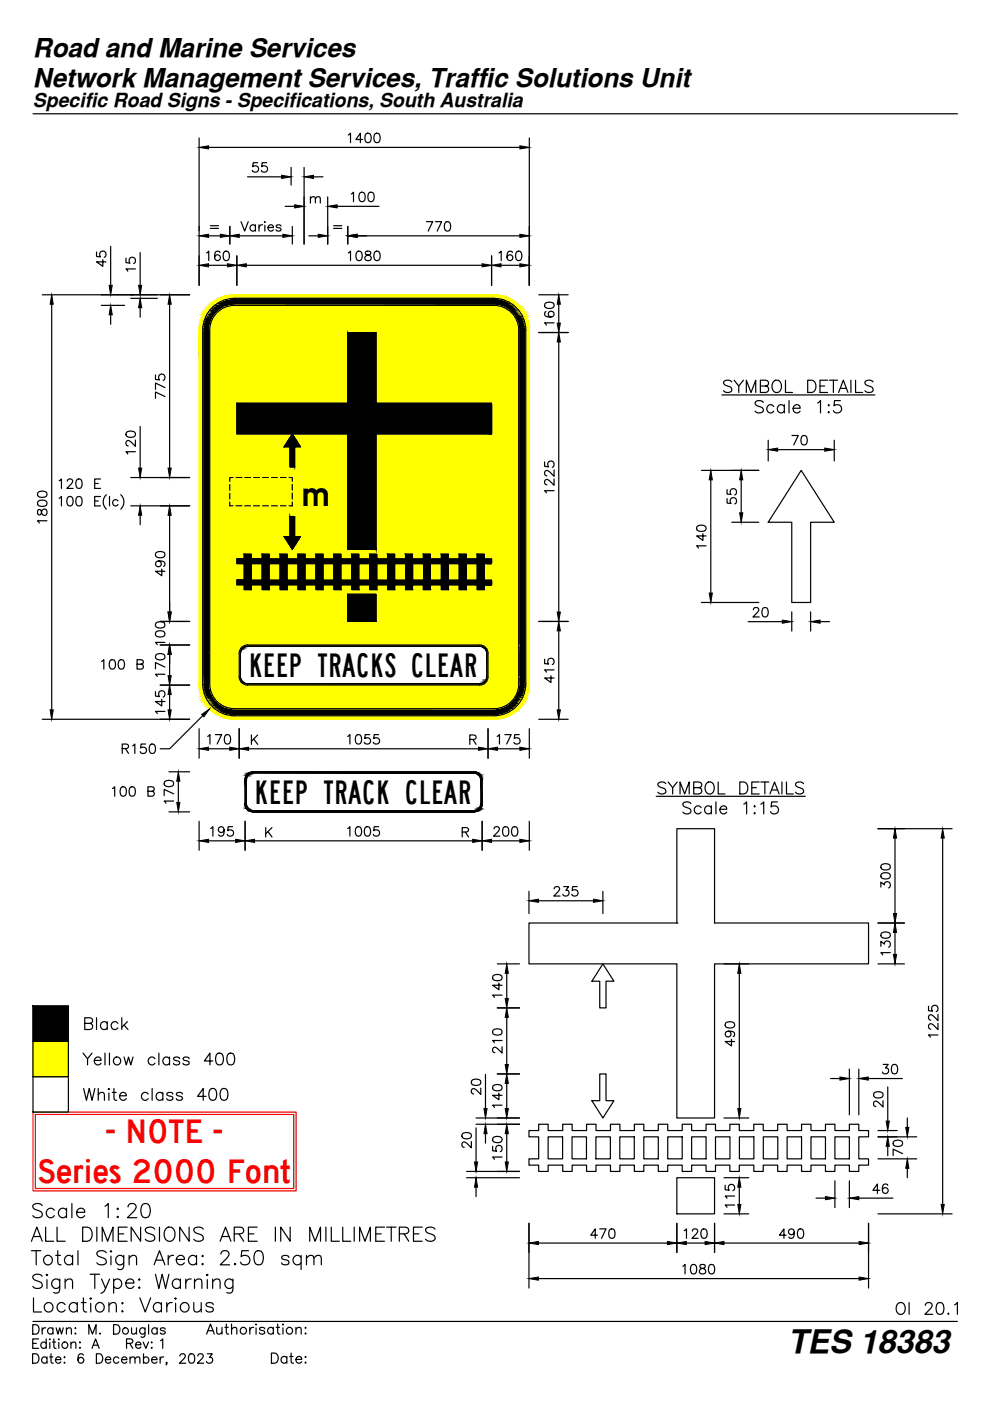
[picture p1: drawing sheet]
<svg xmlns="http://www.w3.org/2000/svg" width="210mm" height="297mm" viewBox="0 0 210 297" stroke-linecap="round" stroke-linejoin="round" font-family="sans-serif">
<defs><g id="words">
<g font-size="6.9">
<text x="63.9" y="107.2">m</text>
<text x="52.7" y="143.5">KEEP TRACKS CLEAR</text>
<text x="53.9" y="170.4">KEEP TRACK CLEAR</text>
<text x="167" y="286.9">TES 18383</text>
</g>
<g font-size="6.9" fill="#f00">
<text x="22.4" y="242.3">- NOTE -</text>
<text x="7.9" y="250.8">Series 2000 Font</text>
</g>
<g font-size="5.5">
<text x="7" y="12.1">Road and Marine Services</text>
<text x="7" y="18.4">Network Management Services, Traffic Solutions Unit</text>
</g>
<text font-size="4.1" x="7" y="22.7">Specific Road Signs - Specifications, South Australia</text>
</g></defs>
<g fill="none" stroke="#000" stroke-width=".25">
<path d="M7 24.1h196M42.2 29.2v31.3M44.2 31.2h66M52.5 37.5h7.2M54.6 34.5h-.9l-.1 .9a.71 .71 0 0 1 1.1-.1 .71 .71 0 0 1-.2 1.1 .71 .71 0 0 1-1-.3M56.5 34.5h-.9l-.1 .9a.71 .71 0 0 1 1.1-.1 .71 .71 0 0 1-.2 1.1 .71 .71 0 0 1-1-.3M61.7 35.5v3.8M64.5 35.5v16.2M66.5 37.5h2M73.8 28.6l.5-.4v2M76.9 29.6h-1.4l.9-1.4v2M77.6 28.3a.65 .65 0 0 1 1 .3 1.01 1.01 0 0 1-.7 1.6 1.28 1.28 0 0 1-.3-1.9z"/>
<path d="M79.6 28.3a.65 .65 0 0 1 .9 .3 1.01 1.01 0 0 1-.7 1.6 1.28 1.28 0 0 1-.2-1.9zM112.2 29.2v31.3M20.5 53.4v1l.8 .1a.71 .71 0 0 1 0-1.1 .71 .71 0 0 1 1.1 .1 .71 .71 0 0 1-.3 1.1M21.8 55v1.5l-1.3-1h2M23.5 52.2v8.3M26.7 54.7v1l.9 .1a.71 .71 0 0 1 0-1.1 .71 .71 0 0 1 1 .1 .71 .71 0 0 1-.3 1.1M28.7 57h-2l.4 .5M29.7 53.5v7M43.8 53.6l.5-.3v2M44.2 56.2h4M44.2 50h2.5M44.6 47.9h1.7"/>
<path d="M44.6 48.4h1.7M46.6 53.5a.59 .59 0 0 0-.8-.2 1.2 1.2 0 0 0 .3 2 .62 .62 0 0 0 .6-.6 .62 .62 0 0 0-.5-.7 .62 .62 0 0 0-.7 .6M47.6 53.3a.65 .65 0 0 1 .9 .3 1.01 1.01 0 0 1-.6 1.7 1.28 1.28 0 0 1-.3-2zM48.7 48v3.7M50.2 54.2v6.3M50.7 50h9.3M51.1 47l.8 2 .7-2M52.2 56.2h50M54.2 47.9a.64 .64 0 0 0-1 0 .64 .64 0 0 0 0 .9 .64 .64 0 0 0 1-.1M54.2 47.7v1.3M54.9 47.7v1.3M55.7 47.7a.64 .64 0 0 0-.8 .5"/>
<path d="M56.2 47v.2zM56.2 47.8v1.2M56.8 48.2h1.2a.61 .61 0 0 0-.9-.5 .61 .61 0 0 0-.2 1 .6 .6 0 0 0 1.1 0M59.6 47.9a.6 .6 0 0 0-1.1 0l.1 .2 .9 .3 .1 .3a.6 .6 0 0 1-1.1 0M60.5 43.7h2M62 48v3.7M65.5 50h2M65.8 42.1l.5-.4 .5 .1 .1 1.2M65.8 41.7v1.3M66.9 42.1l.4-.4 .5 .1 .1 1.2M69.5 41.7v10M70.7 47.9h1.8"/>
<path d="M70.7 48.4h1.8M71.5 43.7h8.8M73.7 48v3.7M73.8 53.6l.5-.3v2M74.5 41.1l.5-.3v2M75.7 50h34.5M75.7 53.3a.65 .65 0 0 1 1 .3 1.01 1.01 0 0 1-.7 1.7 1.28 1.28 0 0 1-.3-2zM76.4 40.8a.65 .65 0 0 1 .9 .3 1.01 1.01 0 0 1-.6 1.7 1.28 1.28 0 0 1-.3-2zM77.6 53.3a.4 .4 0 0 0 .1 .7 .72 .72 0 0 1 .9 .3 .72 .72 0 0 1-.1 .9 .81 .81 0 0 1-1.1-.3 1 1 0 0 1 1.1-1l.1-.4a.75 .75 0 0 0-1-.2zM78.3 40.8a.65 .65 0 0 1 .9 .3 1.01 1.01 0 0 1-.6 1.7 1.28 1.28 0 0 1-.3-2zM79.6 53.3a.65 .65 0 0 1 .9 .3 1.01 1.01 0 0 1-.7 1.7 1.28 1.28 0 0 1-.2-2zM90.4 47h1.3l-.9 2"/>
<path d="M92.3 47h1.3l-.9 2M94.5 47.1a.65 .65 0 0 1 1 .3 1.01 1.01 0 0 1-.7 1.6 1.28 1.28 0 0 1-.3-1.9zM104.2 54.2v6.3M105.8 53.6l.5-.3v2M106.2 56.2h4M108.6 53.5a.59 .59 0 0 0-.8-.2 1.2 1.2 0 0 0 .3 2 .62 .62 0 0 0 .6-.6 .62 .62 0 0 0-.5-.7 .62 .62 0 0 0-.7 .6M109.6 53.3a.65 .65 0 0 1 1 .3 1.01 1.01 0 0 1-.7 1.7 1.28 1.28 0 0 1-.3-2zM9 62.5h31.2M11 64.5v86M21.5 64.7h4.9M23.5 66.7v2M27.7 63.3h5.7"/>
<path d="M29.7 65.3v2M33 79.5v1h.8a.71 .71 0 0 1 0-1 .71 .71 0 0 1 1.1 .1 .71 .71 0 0 1-.3 1M36 64.5v34.7M44.6 65.6a6.7 6.7 0 0 1 5.1-2.3h55a6.7 6.7 0 0 1 6.8 6.7v75a6.7 6.7 0 0 1-6.8 6.8h-55a6.8 6.8 0 0 1-6.7-6.8v-75a6.7 6.7 0 0 1 1.6-4.4zM46 66.3a5.2 5.2 0 0 1 3.7-1.6h55a5.3 5.3 0 0 1 5.3 5.3v75a5.3 5.3 0 0 1-5.3 5.3h-55a5.3 5.3 0 0 1-5.2-5.3v-75a5.2 5.2 0 0 1 1.5-3.7zM114.2 62.5h6.3M114.2 70.5h6.3M115.6 64.4a1.28 1.28 0 0 1 1.9 .2v.2a1.15 1.15 0 0 1-2 0zM115.8 66.1a.59 .59 0 0 0-.2 .8 1.2 1.2 0 0 0 1.9-.3 .62 .62 0 0 0-.6-.6 .62 .62 0 0 0-.7 .5 .62 .62 0 0 0 .6 .7M117.5 68.4h-2l.4 .5M118.5 64.5v4M118.5 72.5v57.3"/>
<path d="M26.8 91.7a1.28 1.28 0 0 1 1.9 .3v.2a1.15 1.15 0 0 1-2 0zM28.7 95.8h-2l.4 .5M28.7 93.3v1.3l-.9-.9a.6 .6 0 0 0-1-.1l-.1 .6 .5 .3M29.7 90.4v8.8M35 84.1l-2-1v1.4M35 82.2l-2-1v1.3M50.2 85.5h23.5v-15h6v15h24.5v6.5h-24.5v24.5h-6v-24.5h-23.5zM62 92l1.7 2.7h-1.2v4.3h-1v-4.3h-1.3zM73.7 85.5h.1M115.5 97.9v1l.8 .1a.71 .71 0 0 1 0-1.1 .71 .71 0 0 1 1.1 .1 .71 .71 0 0 1-.3 1.1M117.5 99.6v1.4l-1-1a.6 .6 0 0 0-.9-.1l-.1 .6 .5 .4M148.7 99.7h12.2"/>
<path d="M153 83.7h32.5M155.2 81a.98 .98 0 0 0-1.8 .2l.3 .4 1 .4a.63 .63 0 0 1 .4 .5 .63 .63 0 0 1-.2 .6 1.2 1.2 0 0 1-1.5-.3M155.6 80.6l1 1.2v1.4M157.6 80.6l-1 1.2M158.2 83.2v-2.6l1 2.6 1-2.6v2.6M161.2 81.8l1.5-.1a.6 .6 0 0 0 0-1l-1.5-.1v2.6h1.1a.68 .68 0 0 0 .7-.7 .68 .68 0 0 0-.7-.7M161.8 85.3a.97 .97 0 0 0-.9-.4 .97 .97 0 0 0-.8 .7l.2 .3 1 .4a.63 .63 0 0 1 .5 .5 .63 .63 0 0 1-.2 .6 1.18 1.18 0 0 1-1.5-.2M162.9 93.3v4.4M163.9 81a.96 .96 0 0 1 1.1-.4 .96 .96 0 0 1 .7 1 1.14 1.14 0 0 1-.3 1.2 1.14 1.14 0 0 1-1.2 .3 1.6 1.6 0 0 1-.3-2.1zM164.1 86.2a.83 .83 0 0 0-1.3-.1 .83 .83 0 0 0 0 1.2 .83 .83 0 0 0 1.3-.1M164.9 95.3h10M166.3 86.2a.83 .83 0 0 0-1.2-.1 .83 .83 0 0 0 0 1.2 .83 .83 0 0 0 1.2-.1"/>
<path d="M166.3 85.8v1.7M166.5 80.6v2.6h1.5M167.3 84.9v2.6M167.9 92.3h1.3l-.9 2M168.2 86.6h1.4a.77 .77 0 0 0-.9-.8 .77 .77 0 0 0-.5 1 .8 .8 0 0 0 .6 .7 .8 .8 0 0 0 .8-.3M169.9 99.7l7 11h-5v17h-4v-17h-5zM170.1 92.4a.65 .65 0 0 1 1 .3 1.01 1.01 0 0 1-.7 1.6 1.28 1.28 0 0 1-.3-1.9zM171.2 80.6h.9a1.39 1.39 0 0 1 .9 1.3 1.39 1.39 0 0 1-.9 1.3h-.9zM173.4 85.4l.6-.5v2.6M173.9 81.8h.9M175.5 80.6h-1.6v2.6h1.6M175.6 87.4l.1-.1 .1 .1-.1 .1z"/>
<path d="M175.7 85.8l.1 .1-.1 .2-.1-.2zM175.8 80.6h1.8M176.7 80.6v2.6M176.9 93.3v4.4M177.8 83.2l1-2.6 1 2.6M178.2 84.9h-1.3l-.1 1.2a.92 .92 0 0 1 1.4-.1 .92 .92 0 0 1-.2 1.4 .92 .92 0 0 1-1.3-.4M178.2 82.3h1.2M180.4 80.6v2.6M181.4 80.6v2.6h1.5M185.1 81a.97 .97 0 0 0-.9-.4 .97 .97 0 0 0-.8 .6l.2 .4 1 .4a.63 .63 0 0 1 .5 .5 .63 .63 0 0 1-.2 .6 1.18 1.18 0 0 1-1.5-.3M8.1 108.1a.75 .75 0 0 0 .1 1.1l.4-.1 .1-.2a.72 .72 0 0 1 .3-.8 .72 .72 0 0 1 .9 0 .81 .81 0 0 1-.3 1.2 1 1 0 0 1-1-1.2zM8.1 106.3a1.28 1.28 0 0 1 1.9 .3v.2a1.15 1.15 0 0 1-2 0z"/>
<path d="M8.1 104.4a1.28 1.28 0 0 1 1.9 .3v.2a1.15 1.15 0 0 1-2 0zM10 110.4h-2l.3 .5M12.6 101.9l.4-.3v2M12.6 105.6l.4-.3v2M14.3 102l.3-.4 .7 .1a.62 .62 0 0 1-.2 .9l-.9 1h1.3M14.5 105.4a.65 .65 0 0 1 .9 .2 1.01 1.01 0 0 1-.7 1.7 1.28 1.28 0 0 1-.2-1.9zM16.4 101.6a.65 .65 0 0 1 .9 .3 1.01 1.01 0 0 1-.7 1.7 1.28 1.28 0 0 1-.2-2zM16.4 105.4a.65 .65 0 0 1 .9 .2 1.01 1.01 0 0 1-.7 1.7 1.28 1.28 0 0 1-.2-1.9zM20.1 102.5h.7M20.1 106.2h.7M21.3 101.6h-1.2v2h1.2M21.3 105.3h-1.2v2h1.2"/>
<path d="M22.6 104.9a2.06 2.06 0 0 0 0 3M23.2 105.3v2M25 106.2a.64 .64 0 0 0-.9-.1 .64 .64 0 0 0 0 1 .64 .64 0 0 0 .9-.1M25.6 104.9a2.06 2.06 0 0 1 0 3M27.7 101.2h12.5M27.7 107.2h12.5M29.7 109.2v2M33.1 117.2a1.28 1.28 0 0 1 1.9 .3v.2a1.15 1.15 0 0 1-2 0zM33.6 118.9a.62 .62 0 0 1 .6 .9 .62 .62 0 0 1-1 .2 .62 .62 0 0 1 .1-1 1.8 1.8 0 0 1 1.6 .2 .59 .59 0 0 1-.2 .9M36 109.2v20.6M48.7 106.4v.8h.7M48.7 102.7v1.2"/>
<path d="M48.7 104.6v1.2M49.4 101.2h-.7v.9M50 101.2h1.3M50 107.2h1.3M50.2 118.5h1.6v-1h1.5v1h2.3v-1h1.5v1h2.3v-1h1.5v1h2.3v-1h1.5v1h2.3v-1h1.5v1h2.3v-1h1.5v1h2.3v-1h1.5v1h2.3v-1h1.5v1h2.3v-1h1.5v1h2.3v-1h1.5v1h2.3v-1h1.5v1h2.3v-1h1.5v1h2.3v-1h1.5v1h2.3v-1h1.5v1h1.5v1h-1.5v3.5h1.5v1h-1.5v1h-1.5v-1h-2.3v1h-1.5v-1h-2.3v1h-1.5v-1h-2.3v1h-1.5v-1h-2.3v1h-1.5v-1h-2.3v1h-1.5v-1h-2.3v1h-1.5v-1h-2.3v1h-1.5v-1h-2.3v1h-1.5v-1h-2.3v1h-1.5v-1h-2.3v1h-1.5v-1h-2.3v1h-1.5v-1h-2.3v1h-1.5v-1h-2.3v1h-1.5v-1h-1.6v-1h1.6v-3.5h-1.6zM51.9 101.2h1.3M51.9 107.2h1.3M53.3 119.5h2.3v3.5h-2.3zM53.8 101.2h1.2M53.8 107.2h1.2M55.7 101.2h1.2M55.7 107.2h1.2"/>
<path d="M57.1 119.5h2.3v3.5h-2.3zM57.5 101.2h1.3M57.5 107.2h1.3M59.4 101.2h1.3M59.4 107.2h1.3M60.9 119.5h2.3v3.5h-2.3zM61.3 101.2h.7v.9M61.5 109.5h1v4.3h1.2l-1.7 2.7-1.8-2.7h1.3zM62 106.4v.8h-.7M62 102.7v1.2M62 104.6v1.2M64.7 119.5h2.3v3.5h-2.3z"/>
<path d="M68.5 119.5h2.3v3.5h-2.3zM72.3 119.5h2.3v3.5h-2.3zM76.1 119.5h2.3v3.5h-2.3zM79.9 119.5h2.3v3.5h-2.3zM83.7 119.5h2.3v3.5h-2.3zM87.5 119.5h2.3v3.5h-2.3zM91.3 119.5h2.3v3.5h-2.3zM95.1 119.5h2.3v3.5h-2.3zM98.9 119.5h2.3v3.5h-2.3zM117.5 104h-2l.4 .5M117.5 101.6v1.3l-1-1a.6 .6 0 0 0-.9-.1l-.1 .6 .5 .4M147.8 111.6a1.28 1.28 0 0 1 1.9 .3v.2a1.15 1.15 0 0 1-2 0z"/>
<path d="M149 113.2v1.4l-1.3-1h2M149.7 115.7h-2l.4 .5M150.7 101.7v24M154.2 105.7v1l.8 .1a.71 .71 0 0 1 0-1.1 .71 .71 0 0 1 1.1 .1 .71 .71 0 0 1-.3 1M154.2 103.8v1h.8a.71 .71 0 0 1 0-1 .71 .71 0 0 1 1.1 .1 .71 .71 0 0 1-.3 1M155.2 110.7h5.7M157.2 101.7v7M23.4 140a.65 .65 0 0 1 1 .2 1.01 1.01 0 0 1-.7 1.7 1.28 1.28 0 0 1-.3-1.9zM25.3 140a.65 .65 0 0 1 1 .2 1.01 1.01 0 0 1-.7 1.7 1.28 1.28 0 0 1-.3-1.9zM33.1 134a1.28 1.28 0 0 1 1.9 .3v.2a1.15 1.15 0 0 1-2 0zM33.1 132.1a1.28 1.28 0 0 1 1.9 .3v.2a1.15 1.15 0 0 1-2 0zM33.1 138.9a1.28 1.28 0 0 1 1.9 .2v.2a1.15 1.15 0 0 1-2 0z"/>
<path d="M34 131.8h6.2M34 136.8h6.2M34.3 120.6v1.5l-1.3-1h2M35 136.2h-2l.3 .5M36 138.8v4.5M51.2 137.3l.8-.5h.5l49.2-.1a1.75 1.75 0 0 1 1.8 1.8v5a1.75 1.75 0 0 1-1.8 1.8h-49.2a1.75 1.75 0 0 1-1.8-1.8v-5l.1-.5zM51.6 137.3l.9-.3h49.2a1.5 1.5 0 0 1 1.5 1.5v5a1.5 1.5 0 0 1-1.5 1.5h-49.2a1.5 1.5 0 0 1-1.5-1.5v-5v-.5zM73.7 126h6v5.8h-6zM114.2 131.8h6.3M115.5 139.7v1l.8 .1a.71 .71 0 0 1 0-1.1 .71 .71 0 0 1 1.1 .2 .71 .71 0 0 1-.3 1M118.5 133.7v16.8M148.7 127.7h12.2"/>
<path d="M158.6 131.8h7.3M159.7 129.3l.4-.5 .7 .2a.62 .62 0 0 1-.2 .9l-1 .9h1.4M161.8 128.9a.65 .65 0 0 1 1 .3 1.01 1.01 0 0 1-.7 1.6 1.28 1.28 0 0 1-.3-1.9zM167.9 129.7v4.1M171.9 129.7v4.1M173.9 131.8h2M9 152.5h31.2M21.5 140.2l.5-.3v2M25.9 158.7l1.2-.1 .2-.3-.1-.4-.4-.1h-.9v2M26.6 158.7l.7 1.1M28.1 158.1l.5-.3v2M29.1 140.8l1.1-.1 .2-.3-.1-.3-.4-.2h-.8v2h.8a.52 .52 0 0 0 .5-.6 .52 .52 0 0 0-.5-.5"/>
<path d="M30.9 157.8h-1l-.1 .8a.71 .71 0 0 1 1.1 0 .71 .71 0 0 1-.1 1.1 .71 .71 0 0 1-1.1-.3M31.9 157.8a.65 .65 0 0 1 1 .3 1.01 1.01 0 0 1-.7 1.7 1.28 1.28 0 0 1-.3-2zM33 146.6v1l.8 .1a.71 .71 0 0 1 0-1.1 .71 .71 0 0 1 1.1 .2 .71 .71 0 0 1-.3 1M34 145.3h6.2M34.3 148.3v1.4l-1.3-1h2M35 150.8h-2l.3 .5M35 143h-2l.3 .4M35 141.4l-2-.9v1.3M36 147.3v3.2M42.2 154.5v6.3M43 151.7l-7 7.1h-2M44 156.1l.5-.3v2"/>
<path d="M44.2 158.8h4.5M45.7 155.8h1.3l-1 2M47.8 155.8a.65 .65 0 0 1 1 .3 1.01 1.01 0 0 1-.7 1.7 1.28 1.28 0 0 1-.3-2zM50.7 154.5v6.3M52.7 158.8h48.8M53.3 155.8v2M53.8 156.7l.8 1.1M54.6 155.8l-1.3 1.4M73.7 156.1l.5-.3v2M75.6 155.8a.65 .65 0 0 1 1 .3 1.01 1.01 0 0 1-.7 1.7 1.28 1.28 0 0 1-.3-2zM78.4 155.8h-1l-.1 .8a.71 .71 0 0 1 1.1 0 .71 .71 0 0 1-.1 1.1 .71 .71 0 0 1-1.1-.3M80.3 155.8h-1l-.1 .8a.71 .71 0 0 1 1.1 0 .71 .71 0 0 1-.1 1.1 .71 .71 0 0 1-1.1-.3"/>
<path d="M99.6 156.8l1.2-.1 .1-.3-.1-.4-.3-.2h-.9v2M100.3 156.8l.6 1M103.5 154.5v6.3M105.4 156.1l.5-.3v2M105.5 158.8h4.7M107 155.8h1.4l-1 2M110.1 155.8h-1l-.1 .8a.71 .71 0 0 1 1.1 0 .71 .71 0 0 1-.1 1.1 .71 .71 0 0 1-1.1-.3M112.2 154.5v6.3M114.2 152.5h6.3M116.8 143.3v1.4l-1.3-1h2M117.5 142h-2l.4 .5M23.8 167.2l.5-.4v2"/>
<path d="M25.7 166.9a.65 .65 0 0 1 1 .3 1.01 1.01 0 0 1-.7 1.6 1.28 1.28 0 0 1-.3-1.9zM27.7 166.9a.65 .65 0 0 1 .9 .3 1.01 1.01 0 0 1-.7 1.6 1.28 1.28 0 0 1-.2-1.9zM31.4 167.8l1.1-.1 .2-.3-.1-.4-.4-.2h-.8v2h.8a.52 .52 0 0 0 .5-.5 .52 .52 0 0 0-.5-.5M34.9 165.7a1.28 1.28 0 0 1 1.9 .3v.2a1.15 1.15 0 0 1-2 0zM35.8 172.1h4.4M35.8 163.6h4.4M36.8 169.8h-2l.4 .5M36.8 168.3l-2-.9v1.3M37.8 165.6v4.5M42.2 174.1v6.2M44.2 178.3h5.8M44.7 175.7l.4-.4v2"/>
<path d="M47.5 175.9a.62 .62 0 0 1-.8 .6 .62 .62 0 0 1-.3-1 .62 .62 0 0 1 1 .1 1.8 1.8 0 0 1-.2 1.6 .59 .59 0 0 1-.8-.2M49.3 175.3h-.9l-.1 .8a.71 .71 0 0 1 1 0 .71 .71 0 0 1-.1 1.1 .71 .71 0 0 1-1-.3M52 165.4v5M52 174.1v6.2M52 170.4a1.75 1.75 0 0 0 1.7 1.7M52.2 170.4a1.5 1.5 0 0 0 1.5 1.5M53.7 172.1h46.8M53.7 163.6h46.8M53.7 171.9h46.8M53.7 163.9h46.8M53.7 163.6a1.75 1.75 0 0 0-1.7 1.8M53.7 163.9a1.5 1.5 0 0 0-1.5 1.5v5"/>
<path d="M54 178.3h46.2M56.3 175.5v2M56.8 176.3l.9 1.2M57.7 175.5l-1.4 1.3M73.7 175.7l.5-.4v2M75.6 175.4a.65 .65 0 0 1 1 .3 1.01 1.01 0 0 1-.7 1.6 1.28 1.28 0 0 1-.3-1.9zM77.5 175.4a.65 .65 0 0 1 1 .3 1.01 1.01 0 0 1-.7 1.6 1.28 1.28 0 0 1-.3-1.9zM80.3 175.3h-1l-.1 .8a.71 .71 0 0 1 1.1 0 .71 .71 0 0 1-.1 1.1 .71 .71 0 0 1-1.1-.3M98 176.4l1.1-.1 .2-.3-.1-.4-.3-.1h-.9v2M98.7 176.4l.6 1.1M100.5 163.6a1.75 1.75 0 0 1 1.7 1.8v5M100.5 163.9a1.5 1.5 0 0 1 1.5 1.5v5"/>
<path d="M102 170.4a1.5 1.5 0 0 1-1.5 1.5M102.2 170.4a1.75 1.75 0 0 1-1.7 1.7M102.2 174.1v6.2M104.2 178.3h6M104.7 175.8l.4-.5 .7 .2a.62 .62 0 0 1-.2 .8l-1 1h1.4M106.8 175.4a.65 .65 0 0 1 1 .3 1.01 1.01 0 0 1-.7 1.6 1.28 1.28 0 0 1-.3-1.9zM108.7 175.4a.65 .65 0 0 1 1 .3 1.01 1.01 0 0 1-.7 1.6 1.28 1.28 0 0 1-.3-1.9zM112.2 174.1v6.2M139.1 168.8h31.6M141.2 166.2a.95 .95 0 0 0-.9-.4 .95 .95 0 0 0-.8 .6l.2 .4 1 .3a.61 .61 0 0 1 .5 .5 .61 .61 0 0 1-.3 .6 1.14 1.14 0 0 1-1.4-.2M141.7 165.8l.9 1.2v1.3M143.6 165.8l-1 1.2"/>
<path d="M144.2 168.3v-2.5l1 2.5 .9-2.5v2.5M146.5 170.4a.96 .96 0 0 0-.9-.4 .96 .96 0 0 0-.8 .6l.2 .4 1 .4a.6 .6 0 0 1 .5 .4 .6 .6 0 0 1-.3 .6 1.14 1.14 0 0 1-1.4-.2M147.1 167l1.4-.1a.58 .58 0 0 0 0-1l-1.4-.1v2.5h1.1a.67 .67 0 0 0 .6-.6 .67 .67 0 0 0-.6-.7M148.7 171.2a.81 .81 0 0 0-1.2-.1 .81 .81 0 0 0 0 1.2 .81 .81 0 0 0 1.2-.1M149.7 166.2a.93 .93 0 0 1 1.1-.4 .93 .93 0 0 1 .6 1 1.1 1.1 0 0 1-.2 1.2 1.1 1.1 0 0 1-1.2 .2 1.57 1.57 0 0 1-.3-2zM150.8 171.2a.8 .8 0 0 0-1.2-.1 .8 .8 0 0 0 0 1.2 .8 .8 0 0 0 1.2-.1M150.8 170.9v1.7M151.8 170v2.6M152.3 165.8v2.5h1.4M152.6 171.6h1.5a.78 .78 0 0 0-1.1-.7 .78 .78 0 0 0-.2 1.3 .75 .75 0 0 0 1.3 0M156.9 165.8h.8a1.36 1.36 0 0 1 .9 1.3 1.36 1.36 0 0 1-.9 1.2h-.8zM157.7 170.5l.6-.5v2.6"/>
<path d="M159.4 167h1M159.9 171l.1-.1 .1 .1-.1 .1zM159.9 172.4l.1-.1 .1 .1-.1 .2zM161 165.8h-1.6v2.5h1.6M161.3 170.5l.6-.5v2.6M161.3 165.8h1.7M162.2 165.8v2.5M163.2 168.3l1-2.5 1 2.5M163.6 167.5h1.2M164.8 170h-1.2l-.1 1.1a.89 .89 0 0 1 1.3 0 .89 .89 0 0 1-.1 1.3 .89 .89 0 0 1-1.3-.3M165.8 165.8v2.5M166.8 165.8v2.5h1.4"/>
<path d="M170.4 166.2a.96 .96 0 0 0-1-.4 .96 .96 0 0 0-.7 .6l.2 .4 1 .3a.6 .6 0 0 1 .5 .5 .6 .6 0 0 1-.3 .6 1.14 1.14 0 0 1-1.4-.2M186.2 175.7h15.7M189.8 177.7v16M199.9 177.7v77.7M112.2 195.7h31.3v-20h8v20h32.6v8.7h-32.6v32.6h-8v-32.6h-31.3zM112.2 189v4.7M114.2 191h11.6M117.5 188.5l.4-.5 .7 .2a.62 .62 0 0 1-.2 .8l-1 1h1.3M119.5 188h1.1l-.6 .7a.67 .67 0 0 1 .5 1.1 .67 .67 0 0 1-1.2-.2M122.4 188h-1l-.1 .8a.71 .71 0 0 1 1.1 0 .71 .71 0 0 1-.1 1.1 .71 .71 0 0 1-1.1-.3M127.8 189v4.7M143.5 195.7h.1"/>
<path d="M186.2 195.7h5.6M186.8 188.1v-1.1l.7 .6a.67 .67 0 0 1 1.1-.5 .67 .67 0 0 1-.2 1.2M186.9 197.9a1.28 1.28 0 0 1 1.9 .3v.2a1.15 1.15 0 0 1-2 0zM186.9 185.3a1.28 1.28 0 0 1 1.9 .3v.2a1.15 1.15 0 0 1-2 0zM186.9 183.4a1.28 1.28 0 0 1 1.9 .3v.2a1.15 1.15 0 0 1-2 0zM189.8 197.7v4.7M7 213.3h7.5v7.5h-7.5zM18 217l1.4-.2a.58 .58 0 0 0 0-.9l-1.4-.1v2.5h1a.65 .65 0 0 0 .7-.7 .65 .65 0 0 0-.7-.6M20.5 215.8v2.5M22.7 217a.8 .8 0 0 0-1.1-.1 .8 .8 0 0 0 0 1.1 .8 .8 0 0 0 1.1-.1M22.7 216.6v1.7M25 217a.8 .8 0 0 0-1.2-.1 .8 .8 0 0 0 0 1.1 .8 .8 0 0 0 1.2-.1"/>
<path d="M25.8 215.8v2.5M26.3 217.3l.8 1M27 216.6l-1.2 1.2M104.5 206.9a1.28 1.28 0 0 1 1.9 .3v.2a1.15 1.15 0 0 1-2 0zM104.5 218.4a1.28 1.28 0 0 1 1.9 .3v.2a1.15 1.15 0 0 1-2 0zM105.4 204.4h4.8M105.4 213.7h4.8M105.8 208.4v1.4l-1.4-.9h2M106.4 211h-2l.4 .5M107.4 206.4v5.3M107.4 215.7v10M127.8 204.4l2.4 3.6h-1.7v5.7h-1.3v-5.7h-1.7z"/>
<path d="M153.5 204.4h5.2M153.8 216.9a1.28 1.28 0 0 1 2 .3v.2a1.15 1.15 0 0 1-2 0zM154.4 218.6a.62 .62 0 0 1 .5 .9 .62 .62 0 0 1-.9 .2 .62 .62 0 0 1 0-1 1.8 1.8 0 0 1 1.7 .2 .59 .59 0 0 1-.2 .9M156.7 206.4v28.6M186.2 204.4h5.6M186.8 200.6v-1l.7 .6a.67 .67 0 0 1 1.1-.5 .67 .67 0 0 1-.2 1.1M188.8 202h-2l.3 .5M196.9 213.3v1l.8 .1a.71 .71 0 0 1 0-1.1 .71 .71 0 0 1 1.1 .1 .71 .71 0 0 1-.3 1.1M198.9 219.4h-2l.4 .5M198.9 217v1.3l-1-1a.6 .6 0 0 0-.9-.1l-.1 .6 .4 .4M198.9 215v1.4l-1-1a.6 .6 0 0 0-.9-.1l-.1 .6 .4 .4M7 228.3h7.5v7.5h-7.5z"/>
<path d="M7 220.8h7.5v7.5h-7.5zM17.6 223.3l1 1.2v1.3M17.7 230.8l.6 2.5 .6-2.5 .6 2.5 .6-2.5M19.5 223.3l-.9 1.2M20 224.8h1.4a.74 .74 0 0 0-.8-.7 .74 .74 0 0 0-.6 1 .77 .77 0 0 0 .6 .7 .77 .77 0 0 0 .8-.4M20.8 232.1l.6-.5 .6 .1 .1 1.6M20.8 230.8v2.5M22.3 223.3v2.5M23.1 230.8l.1 .1-.1 .1-.1-.1zM23.1 231.7v1.6M23.2 223.3v2.5M23.8 231.6h.8"/>
<path d="M24.2 230.8v2l.1 .4 .5 .1M25.3 232.3h1.5a.77 .77 0 0 0-1.1-.6 .77 .77 0 0 0-.2 1.2 .75 .75 0 0 0 1.3 0M26.3 224.1l.5 1.7 .5-1.7 .4 1.7 .5-1.7M31.4 232a.8 .8 0 0 0-1.2-.1 .8 .8 0 0 0 0 1.1 .8 .8 0 0 0 1.2-.1M32.3 230.8v2.5M32.9 224.5a.8 .8 0 0 0-1.2-.1 .8 .8 0 0 0 0 1.1 .8 .8 0 0 0 1.2-.1M33.7 223.3v2.5M34.5 232a.8 .8 0 0 0-1.2-.1 .8 .8 0 0 0 0 1.1 .8 .8 0 0 0 1.2-.1M34.5 231.6v1.7M35.9 224.5a.79 .79 0 0 0-1.1-.1 .79 .79 0 0 0 0 1.1 .79 .79 0 0 0 1.1-.1M35.9 224.1v1.7M36.7 232a.75 .75 0 0 0-1.4 0l.4 .3 .8 .3 .2 .3a.75 .75 0 0 1-1.4 0"/>
<path d="M38.1 224.5a.75 .75 0 0 0-1.3 0l.1 .2 1.1 .4 .1 .3a.75 .75 0 0 1-1.3 0M38.7 232a.75 .75 0 0 0-1.3 0l.3 .3 .9 .3 .1 .3a.75 .75 0 0 1-1.3 0M40.1 224.5a.75 .75 0 0 0-1.3 0l.4 .3 .8 .3 .1 .3a.75 .75 0 0 1-1.3 0M43.7 232.4h-1.8l1.2-1.6v2.5M44.6 230.9a.8 .8 0 0 1 1.2 .4 2.11 2.11 0 0 1-.2 1.9 .81 .81 0 0 1-1.2-.4 2.07 2.07 0 0 1 .2-1.9zM45.1 224.9h-1.8l1.2-1.6v2.5M46.1 223.4a.81 .81 0 0 1 1.2 .4 2.11 2.11 0 0 1-.3 1.9 .82 .82 0 0 1-1.2-.4 2.07 2.07 0 0 1 .3-1.9zM47 230.9a.8 .8 0 0 1 1.2 .4 2.11 2.11 0 0 1-.2 1.9 .81 .81 0 0 1-1.2-.4 2.07 2.07 0 0 1 .2-1.9zM48.5 223.4a.81 .81 0 0 1 1.1 .4 2.11 2.11 0 0 1-.2 1.9 .82 .82 0 0 1-1.2-.4 2.07 2.07 0 0 1 .3-1.9zM100 229.1a1.28 1.28 0 0 1 1.9 .3v.2a1.15 1.15 0 0 1-2 0zM100.9 238.4h9.3M100.9 237h9.3"/>
<path d="M100.9 239.1v7.3M101.9 230.7v1.3l-.9-.9a.6 .6 0 0 0-1-.1l-.1 .6 .5 .3M102.9 227.8v7.2M104.5 230.2a1.28 1.28 0 0 1 1.9 .3v.2a1.15 1.15 0 0 1-2 0zM105.4 227.7h4.8M105.8 231.8v1.4l-1.4-1h2M106.4 221.9v1.4l-.9-1a.6 .6 0 0 0-1-.1l-.1 .6 .5 .4M106.4 220.6h-2l.4 .5M106.4 234.3h-2l.4 .5M107.4 229.7v5.3M112.2 239.7h2v-1.3h2v1.3h3.1v-1.3h2v1.3h3.1v-1.3h2v1.3h3v-1.3h2v1.3h3.1v-1.3h2v1.3h3.1v-1.3h2v1.3h3v-1.3h2v1.3h3.1v-1.3h2v1.3h3v-1.3h2v1.3h3.1v-1.3h2v1.3h3.1v-1.3h2v1.3h3v-1.3h2v1.3h3.1v-1.3h2v1.3h3.1v-1.3h2v1.3h2v1.3h-2v4.7h2v1.3h-2v1.4h-2v-1.4h-3.1v1.4h-2v-1.4h-3.1v1.4h-2v-1.4h-3v1.4h-2v-1.4h-3.1v1.4h-2v-1.4h-3.1v1.4h-2v-1.4h-3v1.4h-2v-1.4h-3.1v1.4h-2v-1.4h-3v1.4h-2v-1.4h-3.1v1.4h-2v-1.4h-3.1v1.4h-2v-1.4h-3v1.4h-2v-1.4h-3.1v1.4h-2v-1.4h-3.1v1.4h-2v-1.4h-2v-1.3h2v-4.7h-2zM127.2 227.7h1.3v5.7h1.7l-2.4 3.6-2.3-3.6h1.7z"/>
<path d="M153.5 237h5.2M155.1 220.3v1.5l-1.3-1h2M176.1 228.7h2M180.1 226.7v9.7M182.1 226.7v9.7M184.1 228.7h7.2M185.3 231.8a1.28 1.28 0 0 1 1.9 .2v.2a1.15 1.15 0 0 1-2 0zM186.2 239.7h4M187.2 233.4v1.3l-.9-.9a.6 .6 0 0 0-1-.1l-.1 .5 .5 .4M187.3 225.7h1l-.6 .7a.67 .67 0 0 1 .5 1.1 .67 .67 0 0 1-1.1-.2M188.2 230.5v7.2M189.3 225.8a.65 .65 0 0 1 .9 .3 1.01 1.01 0 0 1-.6 1.6 1.28 1.28 0 0 1-.3-1.9z"/>
<path d="M192.4 237v2M9 255.6a1.3 1.3 0 0 0-2 0 .78 .78 0 0 0 .5 .9l.9 .2a.72 .72 0 0 1 .5 .6 .72 .72 0 0 1-.2 .7 1.36 1.36 0 0 1-1.7-.3M11.5 256.6a.96 .96 0 0 0-1.4-.1 .96 .96 0 0 0 0 1.4 .96 .96 0 0 0 1.4-.2M14.1 256.6a.96 .96 0 0 0-1.4-.1 .96 .96 0 0 0 0 1.4 .96 .96 0 0 0 1.4-.2M14.1 256.2v2M15.2 255.2v3M16.2 257h1.8a.89 .89 0 0 0-1.1-.9 .89 .89 0 0 0-.7 1.2 .92 .92 0 0 0 .7 .9 .92 .92 0 0 0 1.1-.5M22.2 255.7l.8-.5v3M24.8 256.3l.2-.1 .1 .1-.1 .2zM24.8 258l.2-.1 .1 .1-.1 .2zM27.1 255.9l.3-.6 .9-.1a.73 .73 0 0 1 .4 1.1l-1.7 1.9h2M30.3 255.3a.97 .97 0 0 1 1.4 .4 2.44 2.44 0 0 1-.3 2.3 .97 .97 0 0 1-1.4-.4 2.52 2.52 0 0 1 .3-2.3z"/>
<path d="M98 240.4a1.28 1.28 0 0 1 1.9 .3v.2a1.15 1.15 0 0 1-2 0zM98.9 248.4h11.3M98.9 249.7h11.3M99.9 242v1.4l-.9-1a.6 .6 0 0 0-1-.1l-.1 .6 .5 .4M100.9 251.7v2M102.9 240.4v2M104.4 243v1l.9 .1a.71 .71 0 0 1 0-1.1 .71 .71 0 0 1 1 .1 .71 .71 0 0 1-.2 1.1M104.5 241.2a1.28 1.28 0 0 1 1.9 .3v.2a1.15 1.15 0 0 1-2 0zM106.4 245.3h-2l.4 .5M107.4 240.4v6M112.2 259.4v13.7M116.2 241h3.1v4.7h-3.1z"/>
<path d="M121.3 241h3v4.7h-3zM126.3 241h3.1v4.7h-3.1zM131.4 241h3.1v4.7h-3.1zM136.5 241h3.1v4.7h-3.1zM141.6 241h3v4.7h-3zM143.5 249.7h8v7.7h-8zM143.5 259.4v6.2M146.6 241h3.1v4.7h-3.1zM151.5 259.4v6.2M151.7 241h3.1v4.7h-3.1zM153.5 257.4h5.2M153.5 249.7h5.2"/>
<path d="M153.8 251.3v1h.8a.71 .71 0 0 1 0-1 .71 .71 0 0 1 1.1 .1 .71 .71 0 0 1-.3 1M155.8 255.5h-2l.3 .5M155.8 253.6h-2l.3 .5M156.7 251.7v3.7M156.8 241h3v4.7h-3zM161.8 241h3.1v4.7h-3.1zM166.9 241h3v4.7h-3zM171.9 241h3.1v4.7h-3.1zM173 254h2M177 241h3.1v4.7h-3.1zM177 250.4v5.6M180.1 250.4v5.6"/>
<path d="M182.1 254h7.2M184.1 259.4v13.7M186.2 257.4h15.7M186.2 241h8.2M186.2 245.7h8.2M186.5 252.4h-1.4l.9-1.4v2M188.2 251.3a.59 .59 0 0 0-.8-.2 1.2 1.2 0 0 0 .3 1.9 .62 .62 0 0 0 .6-.5 .62 .62 0 0 0-.6-.7 .62 .62 0 0 0-.6 .6M188.2 243v2M189.5 242a1.28 1.28 0 0 1 1.9 .3v.2a1.15 1.15 0 0 1-2 0zM191.4 244.6l-2-1v1.4M192.4 247.7v2M6.7 263.2l1.1-3 1.2 3"/>
<path d="M6.7 265.2h2M7.1 275.2v3h1.7M7.1 262.2h1.4M7.7 265.2v3M9 270.6a1.3 1.3 0 0 0-2 0 .78 .78 0 0 0 .5 .9l.9 .2a.72 .72 0 0 1 .5 .6 .72 .72 0 0 1-.2 .7 1.36 1.36 0 0 1-1.7-.3M9.7 260.2v3h1.7M9.8 270.3l.2-.1 .1 .1-.1 .2zM10 271.3v1.9M11.8 266.2h1M12.1 260.2v3h1.7M12.2 265.2v2.4l.2 .4 .6 .2M12.7 271.2v2.3a.78 .78 0 0 1-.5 .6 .78 .78 0 0 1-.8-.1"/>
<path d="M12.7 271.6a.96 .96 0 0 0-1.4-.1 .96 .96 0 0 0 0 1.4 .96 .96 0 0 0 1.4-.2M13.8 271.7l.7-.5 .7 .1 .2 .4v1.5M13.8 276.6a.96 .96 0 0 0-1.4-.1 .96 .96 0 0 0 0 1.4 .96 .96 0 0 0 1.4-.2M13.8 271.2v2M15.4 266.6a.96 .96 0 0 0-1.4-.1 .96 .96 0 0 0 0 1.4 .96 .96 0 0 0 1.4-.2M15.4 266.2v2M16.4 276.6a.96 .96 0 0 0-1.4-.1 .96 .96 0 0 0 0 1.4 .96 .96 0 0 0 1.4-.2M16.4 276.2v2M16.5 265.2v3M17.2 276.2h1M17.5 260.2h1a1.6 1.6 0 0 1 1.1 1.5 1.6 1.6 0 0 1-1.1 1.5h-1zM17.7 275.2v2.4l.1 .4 .6 .2"/>
<path d="M19.1 270.2h2M19.2 275.2l.2 .1-.2 .2-.1-.2zM19.2 276.3v1.9M20.1 270.2v3M20.5 260.2v3M21.5 271.2l.9 2 .8-2M21.7 263.2v-3l1.1 3 1.2-3v3M22.4 273.2a1.13 1.13 0 0 1-1 1M22.5 265.6a1.33 1.33 0 0 0-2 0 .75 .75 0 0 0 .6 .9l.9 .2a.74 .74 0 0 1 .5 .6 .74 .74 0 0 1-.3 .7 1.39 1.39 0 0 1-1.7-.3M23.1 276.7l.7-.5 .7 .1 .2 .4v1.5M23.1 276.2v2M23.5 265.2l.2 .1-.2 .2-.1-.2z"/>
<path d="M23.5 266.3v1.9M24.1 271.6a.96 .96 0 0 1 1.4-.1 .96 .96 0 0 1 0 1.4 .96 .96 0 0 1-1.4-.2M24.1 271.2v3M25.1 261.6h1.1M26 276.2l.1 .1-.1 .2-.2-.2zM26 277.9l.1 .1-.1 .2-.2-.2zM26.2 266.2v2.3a.78 .78 0 0 1-.4 .6 .78 .78 0 0 1-.8-.1M26.2 266.6a.96 .96 0 0 0-1.4-.1 .96 .96 0 0 0 0 1.4 .96 .96 0 0 0 1.4-.2M26.7 272h1.7a.89 .89 0 0 0-1-.9 .89 .89 0 0 0-.7 1.2 .92 .92 0 0 0 .7 .9 .92 .92 0 0 0 1-.5M27 260.2h-1.9v3h1.9M27.4 266.7l.7-.5 .7 .1 .2 .4v1.5M27.4 266.2v2"/>
<path d="M29.4 271.3l.1-.1 .2 .1-.2 .2zM29.4 273l.1-.1 .2 .1-.2 .2zM29.7 275.2l1.1 3 1.1-3M29.8 260.2v3l-2-3v3M32.7 268.2l1.1-3 1.2 3M32.8 260.6a1.33 1.33 0 0 0-2 0 .78 .78 0 0 0 .6 .9l.8 .2a.72 .72 0 0 1 .6 .6 .72 .72 0 0 1-.3 .7 1.36 1.36 0 0 1-1.7-.3M33 270.2l.7 3 .7-3 .7 3 .7-3M33.1 267.2h1.4M33.8 260.2v3M34.2 276.6a.96 .96 0 0 0-1.4-.1 .96 .96 0 0 0 0 1.4 .96 .96 0 0 0 1.4-.2M34.2 276.2v2M35.4 276.2v2"/>
<path d="M35.4 260.3a1.14 1.14 0 0 1 1.7 1 1.31 1.31 0 0 1-.3 1.4 1.31 1.31 0 0 1-1.4 .3 1.81 1.81 0 0 1 0-2.7zM35.7 266.2v2M36.5 276.2a.98 .98 0 0 0-1.1 .8M36.8 266.2a.98 .98 0 0 0-1.1 .8M37.1 275.3l.1-.1 .2 .1-.2 .2zM37.2 276.3v1.9M37.4 267h1.7a.89 .89 0 0 0-1-.9 .89 .89 0 0 0-.7 1.2 .92 .92 0 0 0 .7 .9 .92 .92 0 0 0 1-.5M38.2 271.6a.96 .96 0 0 0-1.4-.1 .96 .96 0 0 0 0 1.4 .96 .96 0 0 0 1.4-.2M38.2 271.2v2M39.4 271.2v2M40.1 260.2v3l-2-3v3M40.5 271.2a.95 .95 0 0 0-1.1 .8"/>
<path d="M41.1 276.2v1.4l.1 .4 .7 .2 .8-.6M41.2 271.7l.8-.5 .7 .1 .1 1.9M41.2 271.2v2M41.7 266.6a.96 .96 0 0 0-1.4-.1 .96 .96 0 0 0 0 1.4 .96 .96 0 0 0 1.4-.2M41.7 266.2v2M42.7 276.2v2M42.8 266.3l.2-.1 .1 .1-.1 .2zM42.8 268l.2-.1 .1 .1-.1 .2zM43.1 260.6a1.33 1.33 0 0 0-2 0 .78 .78 0 0 0 .6 .9l.8 .2a.72 .72 0 0 1 .6 .6 .72 .72 0 0 1-.3 .7 1.36 1.36 0 0 1-1.7-.3M44 270.2l.1 .1-.1 .2-.2-.2zM44 271.3v1.9M45.1 271.7l.7-.5 .7 .1 .2 .4v1.5"/>
<path d="M45.1 271.2v2M45.2 276.6a.91 .91 0 0 0-1.5 0l.1 .3 1.3 .4 .1 .4a.92 .92 0 0 1-1.5 0M46.7 263.2l1.1-3 1.2 3M46.8 265.9a.73 .73 0 0 1 .6-.7h.6a.74 .74 0 0 1 .4 1.1l-1.7 1.9h2M47.1 262.2h1.4M49.4 271.2v2.3a.78 .78 0 0 1-.5 .6 .78 .78 0 0 1-.8-.1M49.4 271.6a.96 .96 0 0 0-1.4-.1 .96 .96 0 0 0 0 1.4 .96 .96 0 0 0 1.4-.2M49.7 261.6h1.3l.4-.1a.69 .69 0 0 0 0-1.2l-1.7-.1v3M49.8 267.9l.2 .1-.2 .2-.1-.2zM50.7 261.6l1 1.6M52.7 261.6h1.1M52.7 265.2h-1.4l-.2 1.3a1.06 1.06 0 0 1 1.6-.1 1.06 1.06 0 0 1-.2 1.6 1.06 1.06 0 0 1-1.5-.4"/>
<path d="M54.3 265.3a.98 .98 0 0 1 1.4 .4 2.52 2.52 0 0 1-.3 2.3 .98 .98 0 0 1-1.4-.4 2.44 2.44 0 0 1 .3-2.3zM54.5 260.2h-1.8v3h1.8M58.4 260.2v3M61.3 266.6a.9 .9 0 0 0-1.6 0l.1 .3 1.3 .4 .2 .4a.91 .91 0 0 1-1.6 0M61.5 260.2v3l-2-3v3M63.8 266.6a.96 .96 0 0 0-1.4-.1 .96 .96 0 0 0 0 1.4 .96 .96 0 0 0 1.4-.2M63.8 266.2v3M65 266.7l.7-.5 .7 .1 .2 .4v1.5M65 266.2v2M65.7 263.2v-3l1.1 3 1.2-3v3M66.6 266.7l.7-.5 .7 .1 .1 1.9M69.1 260.2v3"/>
<path d="M70.2 260.2v3h1.8M72.7 260.2v3h1.7M75.1 260.2v3M76.2 263.2v-3l1.2 3 1.1-3v3M79.7 261.6h1.1M81.5 260.2h-1.8v3h1.8M82 260.2h2M83 260.2v3M84.7 261.6h1.3l.4-.1a.69 .69 0 0 0 0-1.2l-1.7-.1v3M85.7 261.6l1 1.6M87.7 261.6h1.1M89.5 260.2h-1.8v3h1.8"/>
<path d="M92.2 260.6a1.33 1.33 0 0 0-2 0 .75 .75 0 0 0 .6 .9l.9 .2a.73 .73 0 0 1 .5 .6 .73 .73 0 0 1-.2 .7 1.36 1.36 0 0 1-1.8-.3M114.2 271.1h67.9M114.2 263.6h27.3M126.7 261.9h-1.4l.9-1.4v2M127.2 260.5h1.3l-1 2M129.3 260.6a.65 .65 0 0 1 1 .3 1.01 1.01 0 0 1-.7 1.6 1.28 1.28 0 0 1-.3-1.9zM144.8 268.5l.4-.4v2M145.1 260.9l.5-.4v2M145.5 263.6h4M146.7 268.2a.65 .65 0 0 1 .9 .3 1.01 1.01 0 0 1-.6 1.6 1.28 1.28 0 0 1-.3-1.9zM146.8 261l.4-.5 .6 .2a.62 .62 0 0 1-.2 .9l-.9 .9h1.3M148.5 268.2a.4 .4 0 0 0 .2 .7 .72 .72 0 0 1 .8 .2 .72 .72 0 0 1-.1 .9 .81 .81 0 0 1-1.1-.3 1 1 0 0 1 1.1-.9l.1-.4a.75 .75 0 0 0-1-.2z"/>
<path d="M148.9 260.6a.65 .65 0 0 1 .9 .3 1.01 1.01 0 0 1-.6 1.6 1.28 1.28 0 0 1-.3-1.9zM150.5 268.2a.65 .65 0 0 1 .9 .3 1.01 1.01 0 0 1-.6 1.6 1.28 1.28 0 0 1-.3-1.9zM153.5 263.6h28.6M166.7 261.9h-1.4l.9-1.4v2M168.4 261.2a.62 .62 0 0 1-.9 .5 .62 .62 0 0 1-.2-.9 .62 .62 0 0 1 1 0 1.8 1.8 0 0 1-.2 1.7 .59 .59 0 0 1-.8-.2M169.4 260.6a.65 .65 0 0 1 .9 .3 1.01 1.01 0 0 1-.7 1.6 1.28 1.28 0 0 1-.2-1.9zM190.3 276.5a.92 .92 0 0 1 1-.3 .92 .92 0 0 1 .6 .9 1.09 1.09 0 0 1-.2 1.2 1.09 1.09 0 0 1-1.2 .2 1.54 1.54 0 0 1-.2-2zM192.8 276.2v2.5M196.2 276.8l.2-.5 .8-.1a.61 .61 0 0 1 .3 .9l-1.4 1.6h1.6M198.8 276.3a.81 .81 0 0 1 1.2 .3 2.07 2.07 0 0 1-.2 1.9 .82 .82 0 0 1-1.2-.3 2.11 2.11 0 0 1 .2-1.9zM201 278.5l.1-.1 .1 .1-.1 .2zM202.4 276.6l.6-.4v2.5"/>
<path d="M6.9 287h.7a1.07 1.07 0 0 1 .7 1 1.07 1.07 0 0 1-.7 1h-.7zM6.9 280.9h.7a1.07 1.07 0 0 1 .7 1 1.07 1.07 0 0 1-.7 1h-.7zM6.9 284.8h.8M7 280.2h196M8.2 283.9h-1.3v2h1.3M8.9 281.5v1.4M9.7 281.5a.64 .64 0 0 0-.8 .6M9.8 284.8a.64 .64 0 0 0-.9-.1 .64 .64 0 0 0 0 1 .64 .64 0 0 0 .9-.1M9.8 283.9v2M10 288a.64 .64 0 0 0-1-.1 .64 .64 0 0 0 0 .9 .64 .64 0 0 0 1-.1M10 287.7v1.3M10.5 284h.2z"/>
<path d="M10.5 287.7h.7M10.6 284.6v1.3M10.8 287v1.6l.1 .3 .4 .1M11.1 284.5h.7M11.2 281.8a.64 .64 0 0 0-.9-.1 .64 .64 0 0 0 0 1 .64 .64 0 0 0 .9-.1M11.2 281.5v1.4M11.4 283.9v1.6l.1 .3 .4 .1M11.8 288.3h1.1a.61 .61 0 0 0-.9-.6 .61 .61 0 0 0-.1 1 .6 .6 0 0 0 1 0M11.9 281.5l.4 1.4 .4-1.4 .3 1.4 .4-1.4M12.4 284h.2zM12.5 284.6v1.3M13.6 287.8h.2z"/>
<path d="M13.6 288.9h.2zM14.1 281.9l.5-.4 .4 .1 .1 1.3M14.1 281.5v1.4M15 284.9l.5-.4 .5 .1 .1 1.3M15 284.5v1.4M15.9 281.6h.2zM15.9 282.8h.2zM16.8 284.6h.2zM16.8 285.8h.2zM17.7 287.3a.59 .59 0 0 0-.9-.2 1.2 1.2 0 0 0 .3 1.9 .62 .62 0 0 0 .7-.5 .62 .62 0 0 0-.6-.7 .62 .62 0 0 0-.7 .6M18.8 282.9v-2l.8 2 .8-2v2M19.5 285.9l.8-2 .7 2"/>
<path d="M19.8 285.2h.9M20.4 287h.7a1.07 1.07 0 0 1 .7 1 1.07 1.07 0 0 1-.7 1h-.7zM21.1 282.8h.2zM22.3 288.3h1.2a.61 .61 0 0 0-.9-.6 .61 .61 0 0 0-.2 1 .6 .6 0 0 0 1.1 0M24.1 280.9h.6a1.07 1.07 0 0 1 .7 1 1.07 1.07 0 0 1-.7 1h-.6zM25.2 288a.63 .63 0 0 0-.9-.1 .63 .63 0 0 0 0 .9 .63 .63 0 0 0 .9-.1M25.8 288.3h1.1a.61 .61 0 0 0-.9-.6 .61 .61 0 0 0-.1 1 .6 .6 0 0 0 1 0M26.8 284.8l1.2-.1 .2-.3-.1-.3-.4-.2h-.9v2M27.5 284.8l.7 1.1M27.6 288.1l.4-.4 .5 .1 .1 1.2M27.6 287.7v1.3M27.9 281.5l.1 1.3 .5 .1 .4-.4"/>
<path d="M28.6 288.1l.5-.4 .5 .1 .1 1.2M28.7 285.1h1.2a.61 .61 0 0 0-.9-.5 .61 .61 0 0 0-.2 1 .6 .6 0 0 0 1.1 0M28.9 281.5v1.4M30.4 284.5l.5 1.4 .6-1.4M30.4 288a.64 .64 0 0 1 1-.1 .64 .64 0 0 1 0 .9 .64 .64 0 0 1-1-.1M30.4 287v2M30.7 281.5v1.5a.52 .52 0 0 1-.3 .5 .52 .52 0 0 1-.5-.1M30.7 281.8a.64 .64 0 0 0-.9-.1 .64 .64 0 0 0 0 1 .64 .64 0 0 0 .9-.1M31.5 280.9v2M32.1 284.6h.2zM32.1 285.8h.2zM32.1 288.3h1.2a.61 .61 0 0 0-.9-.6 .61 .61 0 0 0-.2 1 .6 .6 0 0 0 1.1 0"/>
<path d="M33.3 281.8a.64 .64 0 0 0-.9-.1 .64 .64 0 0 0 0 1 .64 .64 0 0 0 .9-.1M33.3 281.5v1.4M34 287.7v1.3M34 284.3l.5-.4v2M34.7 287.7a.64 .64 0 0 0-.7 .6M35 281.8a.6 .6 0 0 0-1 0l.3 .3 .6 .2 .1 .3a.6 .6 0 0 1-1 0M35.4 288.9h-.2h.2l-.2 .5M38.1 287.5l.4-.5 .7 .2a.62 .62 0 0 1-.2 .9l-1 .9h1.4M40.2 287.1a.65 .65 0 0 1 1 .3 1.01 1.01 0 0 1-.7 1.6 1.28 1.28 0 0 1-.3-1.9zM42 287.5l.3-.5 .7 .2a.62 .62 0 0 1-.2 .9l-.9 .9h1.3M43.8 282.9l.8-2.2 .8 2.2M44 287h1l-.6 .8a.67 .67 0 0 1 .5 1.1 .67 .67 0 0 1-1.1-.3"/>
<path d="M44.1 282.1h1M45.9 281.4l.1 1.4 .6 .1 .5-.5M47.1 281.4v1.5M47.7 281.4h.7M48 280.7v1.7l.1 .4 .4 .1M49.1 281.8l.5-.4 .5 .1 .1 1.4M49.1 280.7v2.2M53 281.4v1.5M53.8 281.4a.7 .7 0 0 0-.8 .6M54.2 280.8h.2zM54.3 281.5v1.4M56.1 281.7a.64 .64 0 0 0-1.1 0l.3 .3 .7 .2 .1 .4a.64 .64 0 0 1-1.1 0"/>
<path d="M57.6 286.9h.7a1.14 1.14 0 0 1 .7 1.1 1.14 1.14 0 0 1-.7 1h-.7zM58 281.7a.68 .68 0 0 0-1-.1 .68 .68 0 0 0 0 1 .68 .68 0 0 0 1 0M58 281.4v1.5M58.6 281.4h.7M58.9 280.7v1.7l.1 .4 .4 .1M59.9 280.8h.2zM60 281.5v1.4M60.8 287.9a.68 .68 0 0 0-1-.1 .68 .68 0 0 0 0 1 .68 .68 0 0 0 1-.1M60.8 287.6v1.4M61.4 287.6h.7M61.7 286.9v1.7l.1 .3 .4 .1M62.7 281.8l.6-.4 .5 .1 .1 1.4"/>
<path d="M62.7 288.2h1.3a.66 .66 0 0 0-1-.5 .66 .66 0 0 0-.2 1 .65 .65 0 0 0 1.2 0M62.7 281.4v1.5M64.7 282.8h.2zM64.7 287.7h.2zM64.7 288.9h.2zM64.8 281.4v.2z"/>
<circle cx="24.8" cy="224.9" r=".83"/>
<circle cx="10.2" cy="267.1" r=".99"/>
<circle cx="10.3" cy="277.1" r=".99"/>
<circle cx="21.2" cy="277.1" r=".99"/>
<circle cx="39.2" cy="277.1" r=".99"/>
<circle cx="13.8" cy="285.2" r=".66"/>
<circle cx="26.6" cy="282.2" r=".66"/>
<circle cx="51.6" cy="282.1" r=".71"/>
<circle cx="61.4" cy="282.1" r=".71"/>
</g>
<g fill="#000" stroke="#000" stroke-width=".21">
<path d="M42.2 31.2l2-.3v.7zM59.7 37.2l2 .3-2 .3zM64.5 37.5l2-.3v.6zM110.2 30.9l2 .3-2 .4zM42.2 56.2l2-.3v.7zM42.2 50l2-.3v.6zM46.7 49.7l2 .3-2 .3zM48.2 55.9l2 .3-2 .4zM48.7 50l2-.3v.6zM50.2 56.2l2-.3v.7zM60 49.7l2 .3-2 .3zM62.5 43.4l2 .3-2 .4z"/>
<path d="M67.5 49.7l2 .3-2 .3zM69.5 43.7l2-.3v.7zM73.7 50l2-.3v.6zM102.2 55.9l2 .3-2 .4zM104.2 56.2l2-.3v.7zM110.2 55.9l2 .3-2 .4zM110.2 49.7l2 .3-2 .3zM11 62.5l.3 2h-.7zM23.5 64.7l.3 2h-.7zM23.1 60.5h.7l-.3 2zM29.7 63.3l.3 2h-.6zM29.4 60.5h.6l-.3 2z"/>
<path d="M36 62.5l.3 2h-.7zM118.5 62.5l.3 2h-.7zM118.1 68.5h.7l-.3 2zM118.5 70.5l.3 2h-.7zM29.4 99.2h.6l-.3 2zM35.6 99.2h.7l-.3 2zM62 92l1.7 2.7h-3.5zM162.9 95.3l2-.3v.7zM174.9 95l2 .3-2 .4zM29.7 107.2l.3 2h-.6zM36 107.2l.3 2h-.7zM60.2 113.8h3.5l-1.7 2.7z"/>
<path d="M150.7 99.7l.3 2h-.6zM157.2 99.7l.3 2h-.7zM156.8 108.7h.7l-.3 2zM36 136.8l.3 2h-.7zM35.6 129.8h.7l-.3 2zM118.1 129.8h.7l-.3 2zM118.5 131.8l.3 1.9h-.7zM150.4 125.7h.6l-.3 2zM165.9 131.5l2 .3-2 .3zM171.9 131.8l2-.3v.6zM10.6 150.5h.7l-.3 2zM36 145.3l.3 2h-.7z"/>
<path d="M35.6 150.5h.7l-.3 2zM35.6 143.3h.7l-.3 2zM42.8 151.5l1.6-1.2-1.2 1.7zM42.2 158.8l2-.4v.7zM48.7 158.4l2 .4-2 .3zM50.7 158.8l2-.4v.7zM101.5 158.4l2 .4-2 .3zM103.5 158.8l2-.4v.7zM110.2 158.4l2 .4-2 .3zM118.1 150.5h.7l-.3 2zM37.5 170.1h.6l-.3 2zM37.8 163.6l.3 2h-.6z"/>
<path d="M42.2 178.3l2-.4v.7zM50 177.9l2 .4-2 .3zM52 178.3l2-.4v.7zM100.2 177.9l2 .4-2 .3zM102.2 178.3l2-.4v.7zM110.2 177.9l2 .4-2 .3zM189.8 175.7l.3 2h-.7zM199.9 175.7l.3 2h-.7zM112.2 191l2-.4v.7zM125.8 190.6l2 .4-2 .3zM189.8 195.7l.3 2h-.7zM189.4 193.7h.7l-.3 2z"/>
<path d="M107.4 204.4l.4 2h-.7zM107.1 211.7h.7l-.4 2zM107.4 213.7l.4 2h-.7zM156.7 204.4l.4 2h-.7zM189.4 202.4h.7l-.3 2zM102.6 235h.7l-.4 2zM107.1 225.7h.7l-.4 2zM107.4 227.7l.4 2h-.7zM107.1 235h.7l-.4 2zM156.4 235h.7l-.4 2zM178.1 228.3l2 .4-2 .3zM182.1 228.7l2-.4v.7z"/>
<path d="M187.9 237.7h.7l-.4 2zM192 239h.7l-.3 2zM100.9 249.7l.4 2h-.7zM100.6 246.4h.7l-.4 2zM102.9 238.4l.4 2h-.7zM107.4 238.4l.4 2h-.7zM107.1 246.4h.7l-.4 2zM156.7 249.7l.4 2h-.7zM156.4 255.4h.7l-.4 2zM175 253.7l2 .3-2 .4zM180.1 254l2-.3v.7zM188.2 241l.4 2h-.7z"/>
<path d="M192.4 245.7l.3 2h-.7zM199.5 255.4h.7l-.3 2zM112.2 271.1l2-.3v.6zM112.2 263.6l2-.4v.7zM141.5 263.2l2 .4-2 .3zM143.5 263.6l2-.4v.7zM149.5 263.2l2 .4-2 .3zM151.5 263.6l2-.4v.7zM182.1 270.8l2 .3-2 .3zM182.1 263.2l2 .4-2 .3z"/>
<path d="M43 70l1.5 75v-75zM43 70l1.5 75h-1.5z"/>
<path d="M43 69.5l1.5 .5v-.5zM43 69.5l1.5 .5h-1.5z"/>
<path d="M43 69.5h1.5zM43 69.5h1.5z"/>
<path d="M43 69.1l1.5 .4v-.4zM43 69.1l1.5 .4h-1.5z"/>
<path d="M43.1 68.9l1.4 .2 .1-.2zM43.1 68.9l1.4 .2h-1.5z"/>
<path d="M43.1 68.6l1.5 .3v-.3zM43.1 68.6l1.5 .3h-1.5z"/>
<path d="M43.1 68.4l1.5 .2 .1-.2zM43.1 68.4l1.5 .2h-1.5z"/>
<path d="M43.2 68.2l1.5 .2 .1-.2zM43.2 68.2l1.5 .2h-1.6z"/>
<path d="M43.3 67.9l1.5 .3 .1-.3zM43.3 67.9l1.5 .3h-1.6z"/>
<path d="M43.3 67.8l1.6 .1 .1-.1zM43.3 67.8l1.6 .1h-1.6z"/>
<path d="M43.5 67.4l1.5 .4 .1-.4zM43.5 67.4l1.5 .4h-1.7z"/>
<path d="M43.5 67.4h1.7zM43.5 67.4h1.6z"/>
<path d="M43.7 67l1.5 .4 .2-.4zM43.7 67l1.5 .4h-1.7z"/>
<path d="M43.7 66.9h1.8zM43.7 66.9l1.7 .1z"/>
<path d="M43.9 66.6l1.6 .3 .2-.3zM43.9 66.6l1.6 .3h-1.8z"/>
<path d="M44 66.5l1.7 .1 .1-.1zM44 66.5l1.7 .1h-1.8z"/>
<path d="M44.1 66.3l1.7 .2 .2-.2zM44.1 66.3l1.7 .2h-1.8z"/>
<path d="M44.3 66l1.7 .3 .3-.3zM44.3 66l1.7 .3h-1.9z"/>
<path d="M44.3 66h2zM44.3 66h2z"/>
<path d="M44.5 65.7l1.8 .3 .4-.3zM44.5 65.7l1.8 .3h-2z"/>
<path d="M44.6 65.6h2.2zM44.6 65.6l2.1 .1h-2.2z"/>
<path d="M44.7 65.5l2.1 .1 .3-.1zM44.7 65.5l2.1 .1h-2.2z"/>
<path d="M44.9 65.2l2.2 .3 .4-.3zM44.9 65.2l2.2 .3h-2.4z"/>
<path d="M44.9 65.2h2.6zM44.9 65.2h2.6z"/>
<path d="M45.1 65.1l2.4 .1 .4-.1zM44.9 65.2l.2-.1 2.4 .1z"/>
<path d="M45.3 64.9l2.6 .2 .5-.2zM45.1 65.1l.2-.2 2.6 .2z"/>
<path d="M45.3 64.9h3.3zM45.3 64.9h3.1z"/>
<path d="M45.4 64.8h3.4zM45.3 64.9h3.3z"/>
<path d="M45.5 64.8h3.8zM45.4 64.8h3.4z"/>
<path d="M45.5 64.7h4.2zM45.5 64.8h3.8z"/>
<path d="M73.7 70.5l6 15v-15zM73.7 70.5l6 15h-6z"/>
<path d="M49.7 63.3h55.6zM49.2 63.3h56.1z"/>
<path d="M49.2 63.3h56.6zM48.7 63.3h57.1z"/>
<path d="M48.7 63.3l57.6 .1zM48.1 63.4h58.2z"/>
<path d="M48.1 63.4l58.7 .2-.5-.2zM47.6 63.6l.5-.2 58.7 .2z"/>
<path d="M47.6 63.6l59.7 .2-.5-.2zM47.1 63.8l.5-.2 59.7 .2z"/>
<path d="M47.1 63.8l60.7 .2-.5-.2zM46.7 64l.4-.2 60.7 .2z"/>
<path d="M46.7 64l61.5 .2-.4-.2zM46.2 64.2l.5-.2 61.5 .2z"/>
<path d="M46.2 64.2l62.5 .3-.5-.3zM45.8 64.5l.4-.3 62.5 .3z"/>
<path d="M45.8 64.5l63.2 .2-.3-.2zM45.5 64.7l.3-.2 63.2 .2z"/>
<path d="M104.7 64.7l4.3 .1zM104.7 64.7l4.3 .1z"/>
<path d="M105.2 64.8h3.9zM105.2 64.8h3.9z"/>
<path d="M105.6 64.8l3.5 .1zM105.6 64.8l3.5 .1z"/>
<path d="M105.8 64.9h3.4zM105.8 64.9h3.4z"/>
<path d="M106.1 64.9l3.2 .2-.1-.2zM106.1 64.9l3.2 .2h-2.8z"/>
<path d="M106.5 65.1l3 .1-.2-.1zM106.5 65.1l3 .1h-2.6z"/>
<path d="M106.9 65.2h2.6zM106.9 65.2h2.6z"/>
<path d="M106.9 65.2l2.8 .3-.2-.3zM106.9 65.2l2.8 .3h-2.4z"/>
<path d="M107.3 65.5l2.6 .1-.2-.1zM107.3 65.5l2.6 .1h-2.3z"/>
<path d="M107.6 65.6l2.3 .1zM107.6 65.6l2.3 .1z"/>
<path d="M107.7 65.7l2.4 .3-.2-.3zM107.7 65.7l2.4 .3h-2z"/>
<path d="M108.1 66h2.1zM108.1 66h2.1z"/>
<path d="M108.2 66l2.2 .3-.2-.3zM108.2 66l2.2 .3h-2z"/>
<path d="M108.4 66.3l2.1 .2-.1-.2zM108.4 66.3l2.1 .2h-1.9z"/>
<path d="M108.6 66.5l2 .1-.1-.1zM108.6 66.5l2 .1h-1.9z"/>
<path d="M108.7 66.6l2 .3-.1-.3zM108.7 66.6l2 .3h-1.7z"/>
<path d="M109 66.9l1.8 .1zM109 66.9l1.8 .1z"/>
<path d="M109 67l1.9 .4-.1-.4zM109 67l1.9 .4h-1.6z"/>
<path d="M109.3 67.4h1.7zM109.3 67.4h1.7z"/>
<path d="M109.3 67.4l1.8 .4-.1-.4zM109.3 67.4l1.8 .4h-1.6z"/>
<path d="M109.5 67.8l1.6 .1v-.1zM109.5 67.8l1.6 .1h-1.6z"/>
<path d="M109.5 67.9l1.7 .3-.1-.3zM109.5 67.9l1.7 .3h-1.5z"/>
<path d="M109.7 68.2l1.6 .2-.1-.2zM109.7 68.2l1.6 .2h-1.6z"/>
<path d="M109.7 68.4l1.6 .2v-.2zM109.7 68.4l1.6 .2h-1.5z"/>
<path d="M109.8 68.6l1.6 .3-.1-.3zM109.8 68.6l1.6 .3h-1.5z"/>
<path d="M109.9 68.9l1.5 .2v-.2zM109.9 68.9l1.5 .2h-1.5z"/>
<path d="M109.9 69.1l1.6 .4-.1-.4zM109.9 69.1l1.6 .4h-1.6z"/>
<path d="M109.9 69.5h1.6zM109.9 69.5h1.6z"/>
<path d="M110 69.5l1.5 .5v-.5zM110 69.5l1.5 .5h-1.5z"/>
<path d="M110 70l1.5 75v-75zM110 70l1.5 75h-1.5z"/>
<path d="M61.5 94.7l1 4.3v-4.3zM61.5 94.7l1 4.3h-1z"/>
<path d="M73.7 92l6 24.5v-24.5zM73.7 92l6 24.5h-6z"/>
<path d="M50.2 85.5l54 6.5v-6.5zM50.2 85.5l54 6.5h-54z"/>
<path d="M51.8 117.5l1.5 1v-1zM51.8 117.5l1.5 1h-1.5z"/>
<path d="M51.8 119.5l1.5 3.5v-3.5zM51.8 119.5l1.5 3.5h-1.5z"/>
<path d="M55.6 119.5l1.5 3.5v-3.5zM55.6 119.5l1.5 3.5h-1.5z"/>
<path d="M55.6 117.5l1.5 1v-1zM55.6 117.5l1.5 1h-1.5z"/>
<path d="M59.4 119.5l1.5 3.5v-3.5zM59.4 119.5l1.5 3.5h-1.5z"/>
<path d="M59.4 117.5l1.5 1v-1zM59.4 117.5l1.5 1h-1.5z"/>
<path d="M61.5 109.5l1 4.3v-4.3zM61.5 109.5l1 4.3h-1z"/>
<path d="M63.2 119.5l1.5 3.5v-3.5zM63.2 119.5l1.5 3.5h-1.5z"/>
<path d="M63.2 117.5l1.5 1v-1zM63.2 117.5l1.5 1h-1.5z"/>
<path d="M67 117.5l1.5 1v-1zM67 117.5l1.5 1h-1.5z"/>
<path d="M67 119.5l1.5 3.5v-3.5zM67 119.5l1.5 3.5h-1.5z"/>
<path d="M70.8 117.5l1.5 1v-1zM70.8 117.5l1.5 1h-1.5z"/>
<path d="M70.8 119.5l1.5 3.5v-3.5zM70.8 119.5l1.5 3.5h-1.5z"/>
<path d="M74.6 117.5l1.5 1v-1zM74.6 117.5l1.5 1h-1.5z"/>
<path d="M74.6 119.5l1.5 3.5v-3.5zM74.6 119.5l1.5 3.5h-1.5z"/>
<path d="M78.4 117.5l1.5 1v-1zM78.4 117.5l1.5 1h-1.5z"/>
<path d="M78.4 119.5l1.5 3.5v-3.5zM78.4 119.5l1.5 3.5h-1.5z"/>
<path d="M82.2 117.5l1.5 1v-1zM82.2 117.5l1.5 1h-1.5z"/>
<path d="M82.2 119.5l1.5 3.5v-3.5zM82.2 119.5l1.5 3.5h-1.5z"/>
<path d="M86 117.5l1.5 1v-1zM86 117.5l1.5 1h-1.5z"/>
<path d="M86 119.5l1.5 3.5v-3.5zM86 119.5l1.5 3.5h-1.5z"/>
<path d="M89.8 117.5l1.5 1v-1zM89.8 117.5l1.5 1h-1.5z"/>
<path d="M89.8 119.5l1.5 3.5v-3.5zM89.8 119.5l1.5 3.5h-1.5z"/>
<path d="M93.6 117.5l1.5 1v-1zM93.6 117.5l1.5 1h-1.5z"/>
<path d="M93.6 119.5l1.5 3.5v-3.5zM93.6 119.5l1.5 3.5h-1.5z"/>
<path d="M97.4 117.5l1.5 1v-1zM97.4 117.5l1.5 1h-1.5z"/>
<path d="M97.4 119.5l1.5 3.5v-3.5zM97.4 119.5l1.5 3.5h-1.5z"/>
<path d="M101.2 117.5l1.5 1v-1zM101.2 117.5l1.5 1h-1.5z"/>
<path d="M101.2 119.5l1.5 3.5v-3.5zM101.2 119.5l1.5 3.5h-1.5z"/>
<path d="M50.2 118.5l54 1v-1zM50.2 118.5l54 1h-54z"/>
<path d="M50.7 138.5l.3 5v-5zM50.7 138.5l.3 5h-.3z"/>
<path d="M50.7 138.3l.3 .2v-.2zM50.7 138.3l.3 .2h-.3z"/>
<path d="M50.7 138.3h.3zM50.7 138.3h.3z"/>
<path d="M50.8 138l.2 .3v-.3zM50.8 138l.2 .3h-.3z"/>
<path d="M50.8 138h.3zM50.8 138h.2z"/>
<path d="M50.9 137.8l.2 .2v-.2zM50.9 137.8l.2 .2h-.3z"/>
<path d="M50.9 137.8h.3zM50.9 137.8h.2z"/>
<path d="M51 137.6l.2 .2 .1-.2zM51 137.6l.2 .2h-.3z"/>
<path d="M51 137.6h.3zM51 137.6h.3z"/>
<path d="M51.1 137.4l.2 .2 .1-.2zM51.1 137.4l.2 .2h-.3z"/>
<path d="M51.1 137.4h.4zM51.1 137.4h.3z"/>
<path d="M51.2 137.3h.4zM51.1 137.4h.4z"/>
<path d="M51.3 137.2l.3 .1 .2-.1zM51.3 137.2l.3 .1h-.4z"/>
<path d="M51.3 137.2h.5zM51.3 137.2h.5z"/>
<path d="M51.5 137.1h.5zM51.3 137.2h.5z"/>
<path d="M51.5 137h.7zM51.5 137.1h.5z"/>
<path d="M51.5 137h.7zM51.5 137h.7z"/>
<path d="M51.6 137h.9zM51.5 137h.7z"/>
<path d="M51.8 124l1.5 1v-1zM51.8 124l1.5 1h-1.5z"/>
<path d="M55.6 124l1.5 1v-1zM55.6 124l1.5 1h-1.5z"/>
<path d="M59.4 124l1.5 1v-1zM59.4 124l1.5 1h-1.5z"/>
<path d="M63.2 124l1.5 1v-1zM63.2 124l1.5 1h-1.5z"/>
<path d="M67 124l1.5 1v-1zM67 124l1.5 1h-1.5z"/>
<path d="M70.8 124l1.5 1v-1zM70.8 124l1.5 1h-1.5z"/>
<path d="M74.6 124l1.5 1v-1zM74.6 124l1.5 1h-1.5z"/>
<path d="M73.7 126l6 5.8v-5.8zM73.7 126l6 5.8h-6z"/>
<path d="M78.4 124l1.5 1v-1zM78.4 124l1.5 1h-1.5z"/>
<path d="M82.2 124l1.5 1v-1zM82.2 124l1.5 1h-1.5z"/>
<path d="M86 124l1.5 1v-1zM86 124l1.5 1h-1.5z"/>
<path d="M89.8 124l1.5 1v-1zM89.8 124l1.5 1h-1.5z"/>
<path d="M93.6 124l1.5 1v-1zM93.6 124l1.5 1h-1.5z"/>
<path d="M97.4 124l1.5 1v-1zM97.4 124l1.5 1h-1.5z"/>
<path d="M52.5 136.8h49.5zM52.2 136.8h49.8z"/>
<path d="M52.2 136.8h50zM52 136.8h50.2z"/>
<path d="M52 136.8l50.4 .1zM51.7 136.9h50.7z"/>
<path d="M51.7 136.9l50.9 .1zM51.6 137h51z"/>
<path d="M101.7 137h.9zM101.7 137h.9z"/>
<path d="M102 137h.7zM102 137h.7z"/>
<path d="M102 137l.7 .1zM102 137l.7 .1z"/>
<path d="M101.2 124l1.5 1v-1zM101.2 124l1.5 1h-1.5z"/>
<path d="M102.2 137.1l.6 .1zM102.2 137.1l.6 .1z"/>
<path d="M102.4 137.2h.5zM102.4 137.2h.5z"/>
<path d="M102.4 137.2l.6 .1zM102.4 137.2l.6 .1z"/>
<path d="M102.6 137.3l.4 .1zM102.6 137.3l.4 .1z"/>
<path d="M102.7 137.4h.4zM102.7 137.4h.4z"/>
<path d="M102.8 137.4l.4 .2zM102.8 137.4l.4 .2z"/>
<path d="M102.9 137.6h.3zM102.9 137.6h.3z"/>
<path d="M102.9 137.6l.4 .2-.1-.2zM102.9 137.6l.4 .2h-.3z"/>
<path d="M103 137.8h.3zM103 137.8h.3z"/>
<path d="M103.1 137.8l.3 .2-.1-.2zM103.1 137.8l.3 .2h-.3z"/>
<path d="M103.1 138h.3zM103.1 138h.3z"/>
<path d="M103.1 138l.4 .3-.1-.3zM103.1 138l.4 .3h-.3z"/>
<path d="M103.2 138.3h.3zM103.2 138.3h.3z"/>
<path d="M103.2 138.3l.3 .2v-.2zM103.2 138.3l.3 .2h-.3z"/>
<path d="M103.2 138.5l.3 5v-5zM103.2 138.5l.3 5h-.3z"/>
<path d="M50.2 123l54 1v-1zM50.2 123l54 1h-54z"/>
<path d="M43 145l1.5 .5v-.5zM43 145l1.5 .5h-1.5z"/>
<path d="M43 145.5h1.5zM43 145.5h1.5z"/>
<path d="M43 145.5l1.5 .4v-.4zM43 145.5l1.5 .4h-1.5z"/>
<path d="M43 145.9l1.6 .2-.1-.2zM43 145.9l1.6 .2h-1.5z"/>
<path d="M43.1 146.1l1.5 .3v-.3zM43.1 146.1l1.5 .3h-1.5z"/>
<path d="M43.1 146.4l1.6 .2-.1-.2zM43.1 146.4l1.6 .2h-1.6z"/>
<path d="M43.1 146.6l1.7 .2-.1-.2zM43.1 146.6l1.7 .2h-1.6z"/>
<path d="M43.2 146.8l1.7 .3-.1-.3zM43.2 146.8l1.7 .3h-1.6z"/>
<path d="M43.3 147.1l1.7 .1-.1-.1zM43.3 147.1l1.7 .1h-1.7z"/>
<path d="M43.3 147.2l1.8 .4-.1-.4zM43.3 147.2l1.8 .4h-1.6z"/>
<path d="M43.5 147.6h1.7zM43.5 147.6h1.7z"/>
<path d="M43.5 147.6l1.9 .4-.2-.4zM43.5 147.6l1.9 .4h-1.7z"/>
<path d="M43.7 148l1.8 .1zM43.7 148l1.8 .1z"/>
<path d="M43.7 148.1l2 .3-.2-.3zM43.7 148.1l2 .3h-1.8z"/>
<path d="M43.9 148.4l1.9 .1-.1-.1zM43.9 148.4l1.9 .1h-1.8z"/>
<path d="M44 148.5l2 .2-.2-.2zM44 148.5l2 .2h-1.9z"/>
<path d="M44.1 148.7l2.2 .3-.3-.3zM44.1 148.7l2.2 .3h-2z"/>
<path d="M44.3 149h2zM44.3 149h2z"/>
<path d="M44.3 149l2.4 .3-.4-.3zM44.3 149l2.4 .3h-2.2z"/>
<path d="M44.5 149.3l2.3 .1zM44.5 149.3l2.3 .1z"/>
<path d="M44.6 149.4l2.5 .1-.3-.1zM44.6 149.4l2.5 .1h-2.4z"/>
<path d="M44.7 149.5l2.8 .3-.4-.3zM44.7 149.5l2.8 .3h-2.6z"/>
<path d="M44.9 149.8h2.6zM44.9 149.8h2.6z"/>
<path d="M44.9 149.8l3 .1-.4-.1zM44.9 149.8l3 .1h-2.8z"/>
<path d="M45.1 149.9l3.3 .2-.5-.2zM45.1 149.9l3.3 .2h-3.1z"/>
<path d="M45.3 150.1h3.3zM45.3 150.1h3.3z"/>
<path d="M45.3 150.1l3.5 .1zM45.3 150.1l3.5 .1z"/>
<path d="M45.4 150.2h3.9zM45.4 150.2h3.9z"/>
<path d="M45.5 150.2l4.2 .1zM45.5 150.2l4.2 .1z"/>
<path d="M50.7 143.5l.3 .2v-.2zM50.7 143.5l.3 .2h-.3z"/>
<path d="M50.7 143.7h.3zM50.7 143.7h.3z"/>
<path d="M50.7 143.7l.3 .3v-.3zM50.7 143.7l.3 .3h-.2z"/>
<path d="M50.8 144h.3zM50.8 144h.3z"/>
<path d="M50.8 144l.3 .2v-.2zM50.8 144l.3 .2h-.2z"/>
<path d="M50.9 144.2h.3zM50.9 144.2h.3z"/>
<path d="M50.9 144.2l.4 .2zM50.9 144.2l.4 .2h-.3z"/>
<path d="M51 144.4h.3zM51 144.4h.3z"/>
<path d="M51 144.4l.4 .2zM51 144.4l.4 .2z"/>
<path d="M51.1 144.6h.4zM51.1 144.6h.4z"/>
<path d="M51.1 144.6l.5 .1zM51.1 144.6l.5 .1z"/>
<path d="M51.2 144.7l.6 .1zM51.2 144.7l.6 .1z"/>
<path d="M51.3 144.8h.5zM51.3 144.8h.5z"/>
<path d="M51.3 144.8l.7 .1zM51.3 144.8l.7 .1z"/>
<path d="M51.5 144.9l.7 .1zM51.5 144.9l.7 .1z"/>
<path d="M51.5 145h.7zM51.5 145h.7z"/>
<path d="M51.5 145h1zM51.5 145h1z"/>
<path d="M52.2 145.2h49.8zM52.2 145.2l49.5 .1z"/>
<path d="M52 145.2h50.2zM52 145.2h50z"/>
<path d="M51.7 145.1h50.7zM51.7 145.1l50.5 .1z"/>
<path d="M51.6 145h51zM51.6 145l50.8 .1z"/>
<path d="M102 145h.6zM101.7 145h.9z"/>
<path d="M102 145h.7zM102 145h.6z"/>
<path d="M102.2 144.9h.5zM102 145h.7z"/>
<path d="M102.4 144.8h.4zM102.2 144.9h.5z"/>
<path d="M102.4 144.8h.5zM102.4 144.8h.4z"/>
<path d="M102.6 144.7l.3 .1 .1-.1zM102.4 144.8l.2-.1 .3 .1z"/>
<path d="M102.7 144.6h.3zM102.6 144.7h.4z"/>
<path d="M102.8 144.6h.3zM102.7 144.6h.3z"/>
<path d="M102.9 144.4l.2 .2 .1-.2zM102.9 144.4l.2 .2h-.3z"/>
<path d="M102.9 144.4h.3zM102.9 144.4h.3z"/>
<path d="M103 144.2l.2 .2 .1-.2zM103 144.2l.2 .2h-.3z"/>
<path d="M103.1 144.2h.2zM103.1 144.2h.2z"/>
<path d="M103.1 144l.2 .2 .1-.2zM103.1 144l.2 .2h-.2z"/>
<path d="M103.1 144h.3zM103.1 144h.3z"/>
<path d="M103.2 143.7h.3zM103.2 143.7h.3z"/>
<path d="M103.2 143.7l.2 .3 .1-.3zM103.2 143.7l.2 .3h-.3z"/>
<path d="M103.2 143.5l.3 .2v-.2zM103.2 143.5l.3 .2h-.3z"/>
<path d="M49.2 151.7h56.1zM49.2 151.7l55.5 .1z"/>
<path d="M48.7 151.7h57.1zM48.7 151.7h56.6z"/>
<path d="M48.1 151.6h58.2zM48.1 151.6l57.7 .1z"/>
<path d="M47.6 151.4l58.7 .2 .5-.2zM47.6 151.4l58.7 .2h-58.2z"/>
<path d="M47.1 151.2l59.7 .2 .5-.2zM47.1 151.2l59.7 .2h-59.2z"/>
<path d="M46.7 151l60.6 .2 .5-.2zM46.7 151l60.6 .2h-60.2z"/>
<path d="M46.2 150.8l61.6 .2 .4-.2zM46.2 150.8l61.6 .2h-61.1z"/>
<path d="M45.8 150.5l62.4 .3 .5-.3zM45.8 150.5l62.4 .3h-62z"/>
<path d="M45.5 150.3l63.2 .2 .3-.2zM45.5 150.3l63.2 .2h-62.9z"/>
<path d="M105.2 150.2h3.8zM104.7 150.3h4.3z"/>
<path d="M105.6 150.2h3.5zM105.2 150.2h3.8z"/>
<path d="M105.8 150.1h3.3zM105.6 150.2h3.5z"/>
<path d="M106.1 150.1h3.1zM105.8 150.1h3.3z"/>
<path d="M106.5 149.9l2.7 .2 .1-.2zM106.1 150.1l.4-.2 2.7 .2z"/>
<path d="M106.9 149.8l2.4 .1 .2-.1zM106.5 149.9l.4-.1 2.4 .1z"/>
<path d="M106.9 149.8h2.6zM106.9 149.8h2.6z"/>
<path d="M107.3 149.5l2.2 .3 .2-.3zM106.9 149.8l.4-.3 2.2 .3z"/>
<path d="M107.6 149.4l2.1 .1 .2-.1zM107.3 149.5l.3-.1 2.1 .1z"/>
<path d="M107.7 149.3h2.2zM107.6 149.4h2.3z"/>
<path d="M108.1 149l1.8 .3 .2-.3zM107.7 149.3l.4-.3 1.8 .3z"/>
<path d="M108.2 149h2zM108.2 149h1.9z"/>
<path d="M108.4 148.7l1.8 .3 .2-.3zM108.2 149l.2-.3 1.8 .3z"/>
<path d="M108.6 148.5l1.8 .2 .1-.2zM108.6 148.5l1.8 .2h-2z"/>
<path d="M108.7 148.4l1.8 .1 .1-.1zM108.7 148.4l1.8 .1h-1.9z"/>
<path d="M109 148.1l1.6 .3 .1-.3zM109 148.1l1.6 .3h-1.9z"/>
<path d="M109 148h1.8zM109 148l1.7 .1z"/>
<path d="M109.3 147.6l1.5 .4 .1-.4zM109.3 147.6l1.5 .4h-1.8z"/>
<path d="M109.3 147.6h1.7zM109.3 147.6h1.6z"/>
<path d="M109.5 147.2l1.5 .4 .1-.4zM109.5 147.2l1.5 .4h-1.7z"/>
<path d="M109.5 147.1l1.6 .1v-.1zM109.5 147.1l1.6 .1h-1.6z"/>
<path d="M109.7 146.8l1.4 .3 .1-.3zM109.7 146.8l1.4 .3h-1.6z"/>
<path d="M109.7 146.6l1.5 .2 .1-.2zM109.7 146.6l1.5 .2h-1.5z"/>
<path d="M109.8 146.4l1.5 .2v-.2zM109.8 146.4l1.5 .2h-1.6z"/>
<path d="M109.9 146.1l1.4 .3 .1-.3zM109.9 146.1l1.4 .3h-1.5z"/>
<path d="M109.9 145.9l1.5 .2v-.2zM109.9 145.9l1.5 .2h-1.5z"/>
<path d="M110 145.5h1.5zM110 145.5h1.5z"/>
<path d="M109.9 145.5l1.5 .4 .1-.4zM109.9 145.5l1.5 .4h-1.5z"/>
<path d="M110 145l1.5 .5v-.5zM110 145l1.5 .5h-1.5z"/>
<path d="M52 165.4l.2 5v-5zM52 165.4l.2 5h-.2z"/>
<path d="M52 170.4l.2 .2v-.2zM52 170.4l.2 .2h-.2z"/>
<path d="M52 165.1h.2zM52 165.1h.2z"/>
<path d="M52 165.1l.2 .3v-.3zM52 165.1l.2 .3h-.2z"/>
<path d="M52 170.6h.2zM52 170.6h.2z"/>
<path d="M52 170.6l.3 .3-.1-.3zM52 170.6l.3 .3h-.3z"/>
<path d="M52 164.9l.2 .2 .1-.2zM52 164.9l.2 .2h-.2z"/>
<path d="M52 170.9h.3zM52 170.9h.3z"/>
<path d="M52 164.9h.3zM52 164.9h.3z"/>
<path d="M52 170.9l.4 .2-.1-.2zM52 170.9l.4 .2h-.3z"/>
<path d="M52.1 164.7l.2 .2 .1-.2zM52.1 164.7l.2 .2h-.3z"/>
<path d="M52.1 171.1h.3zM52.1 171.1h.3z"/>
<path d="M52.1 164.7h.3zM52.1 164.7h.3z"/>
<path d="M52.1 171.1l.4 .2-.1-.2zM52.1 171.1l.4 .2h-.3z"/>
<path d="M52.2 164.5l.2 .2 .1-.2zM52.2 164.5l.2 .2h-.3z"/>
<path d="M52.2 171.3h.4zM52.2 171.3h.4z"/>
<path d="M52.2 164.4h.4zM52.2 164.4l.3 .1z"/>
<path d="M52.2 171.3l.5 .1zM52.2 171.3l.5 .1z"/>
<path d="M52.3 164.3l.3 .1 .1-.1zM52.3 164.3l.3 .1h-.4z"/>
<path d="M52.3 171.4l.4 .1zM52.3 171.4l.4 .1z"/>
<path d="M52.5 164.1l.2 .1zM52.5 164.1l.2 .1h-.3z"/>
<path d="M52.4 164.2l.3 .1zM52.4 164.2l.3 .1z"/>
<path d="M52.3 164.3h.4zM52.3 164.3h.4z"/>
<path d="M52.3 171.5h.4zM52.3 171.5h.4z"/>
<path d="M52.4 171.5l.3 .1zM52.4 171.5l.3 .1z"/>
<path d="M52.5 171.6l.5 .1zM52.5 171.6l.5 .1z"/>
<path d="M52.6 164.1h.4zM52.6 164.1h.3z"/>
<path d="M52.6 171.7h.4zM52.6 171.7h.4z"/>
<path d="M52.6 164h.4zM52.6 164.1h.4z"/>
<path d="M52.6 171.7l.7 .1zM52.6 171.7l.7 .1z"/>
<path d="M52.7 164h.6zM52.6 164h.4z"/>
<path d="M52.7 171.8l.7 .1zM52.7 171.8l.7 .1z"/>
<path d="M52.8 163.9h.6zM52.7 164h.6z"/>
<path d="M52.8 171.9h.7zM52.8 171.9h.7z"/>
<path d="M52.8 163.9h.7zM52.8 163.9h.6z"/>
<path d="M52.8 171.9h.9zM52.8 171.9h.9z"/>
<path d="M52.8 163.9h.9zM52.8 163.9h.7z"/>
<path d="M53.7 163.6l47 .1zM53.5 163.7h47.2z"/>
<path d="M53.5 163.7h47.5zM53.2 163.7h47.8z"/>
<path d="M53.5 172.1h47.2zM53.5 172.1h47z"/>
<path d="M53.2 163.7l48 .1zM53 163.8h48.2z"/>
<path d="M53.2 172.1h47.8zM53.2 172.1h47.5z"/>
<path d="M53 163.8l48.4 .1zM52.8 163.9h48.6z"/>
<path d="M53 172h48.2zM53 172l48 .1z"/>
<path d="M100.5 163.9h.9zM100.5 163.9h.9z"/>
<path d="M52.8 171.9h48.6zM52.8 171.9l48.4 .1z"/>
<path d="M100.7 163.9h.7zM100.7 163.9h.7z"/>
<path d="M100.7 171.9h.7zM100.5 171.9h.9z"/>
<path d="M100.7 163.9l.8 .1zM100.7 163.9l.8 .1z"/>
<path d="M100.7 171.9h.7zM100.7 171.9h.7z"/>
<path d="M100.9 164h.7zM100.9 164h.7z"/>
<path d="M100.9 171.8h.6zM100.7 171.9h.7z"/>
<path d="M101.2 164l.4 .1zM101.2 164l.4 .1z"/>
<path d="M101.2 171.7h.4zM100.9 171.8h.6z"/>
<path d="M101.2 164.1l.5 .1zM101.2 164.1l.5 .1z"/>
<path d="M101.2 171.7h.4zM101.2 171.7h.4z"/>
<path d="M101.4 164.2h.4zM101.4 164.2h.4z"/>
<path d="M101.4 171.6l.2 .1 .1-.1zM101.2 171.7l.2-.1 .2 .1z"/>
<path d="M101.4 164.2l.5 .1zM101.4 164.2l.5 .1z"/>
<path d="M101.4 171.5h.4zM101.4 171.6h.3z"/>
<path d="M101.5 164.3l.4 .1zM101.5 164.3l.4 .1z"/>
<path d="M101.5 171.4h.4zM101.4 171.5h.4z"/>
<path d="M101.6 164.4l.4 .1zM101.6 164.4l.4 .1z"/>
<path d="M101.6 171.3l.3 .1v-.1zM101.6 171.3l.3 .1h-.4z"/>
<path d="M101.7 164.5l.4 .2-.1-.2zM101.7 164.5l.4 .2h-.3z"/>
<path d="M101.7 171.3h.3zM101.7 171.3h.2z"/>
<path d="M101.8 164.7h.3zM101.8 164.7h.3z"/>
<path d="M101.8 171.1l.2 .2 .1-.2zM101.8 171.1l.2 .2h-.3z"/>
<path d="M101.8 164.7l.4 .2-.1-.2zM101.8 164.7l.4 .2h-.3z"/>
<path d="M101.8 171.1h.3zM101.8 171.1h.3z"/>
<path d="M101.9 164.9h.3zM101.9 164.9h.3z"/>
<path d="M101.9 170.9l.2 .2 .1-.2zM101.9 170.9l.2 .2h-.3z"/>
<path d="M101.9 164.9l.3 .2v-.2zM101.9 164.9l.3 .2h-.3z"/>
<path d="M101.9 170.9h.3zM101.9 170.9h.3z"/>
<path d="M101.9 165.1h.3zM101.9 165.1h.3z"/>
<path d="M101.9 165.1l.3 .3v-.3zM101.9 165.1l.3 .3h-.2z"/>
<path d="M101.9 170.6h.3zM101.9 170.6h.3z"/>
<path d="M101.9 170.6l.3 .3v-.3zM101.9 170.6l.3 .3h-.3z"/>
<path d="M102 165.4l.2 5v-5zM102 165.4l.2 5h-.2z"/>
<path d="M102 170.4l.2 .2v-.2zM102 170.4l.2 .2h-.3z"/>
<path d="M7 213.3l7.5 7.5v-7.5zM7 213.3l7.5 7.5h-7.5z"/>
</g>
<g fill="#ff0" stroke="#ff0" stroke-width=".21">
<path d="M49.7 62.5h55.6zM49.2 62.5h56.1z"/>
<path d="M49.2 62.5l56.6 .1zM48.6 62.6h57.2z"/>
<path d="M48.6 62.6l57.8 .1zM48 62.7h58.4z"/>
<path d="M48 62.7l58.9 .1-.5-.1zM47.5 62.8l.5-.1 58.9 .1z"/>
<path d="M47.5 62.8l60 .2-.6-.2zM47 63l.5-.2 60 .2z"/>
<path d="M47 63l61 .2-.5-.2zM46.5 63.2l.5-.2 61 .2z"/>
<path d="M46.5 63.2l61.5 .1zM46.5 63.2l61.5 .1z"/>
<path d="M104.7 63.3h3.3zM104.7 63.3h3.3z"/>
<path d="M46.5 63.3h3.2zM46.4 63.3h2.8z"/>
<path d="M105.3 63.3h2.9zM105.3 63.3h2.9z"/>
<path d="M46.4 63.3h2.8zM46.3 63.3h2.4z"/>
<path d="M105.8 63.3l2.5 .1zM105.8 63.3l2.5 .1z"/>
<path d="M46.3 63.3h2.4zM46.1 63.4h2z"/>
<path d="M106.3 63.4l2.2 .1zM106.3 63.4l2.2 .1z"/>
<path d="M46.1 63.4h2zM46 63.5h1.9z"/>
<path d="M106.5 63.5l2.1 .1zM106.5 63.5l2.1 .1z"/>
<path d="M46 63.5h1.9zM45.8 63.6h1.8z"/>
<path d="M106.8 63.6l2.1 .2-.3-.2zM106.8 63.6l2.1 .2h-1.6z"/>
<path d="M45.8 63.6l1.3 .2 .5-.2zM45.6 63.8l.2-.2 1.3 .2z"/>
<path d="M107.3 63.8h1.6zM107.3 63.8h1.6z"/>
<path d="M45.6 63.8h1.5zM45.5 63.8h1.5z"/>
<path d="M107.4 63.8l1.8 .2-.3-.2zM107.4 63.8l1.8 .2h-1.4z"/>
<path d="M45.5 63.8l1.2 .2 .3-.2zM45.2 64l.3-.2 1.2 .2z"/>
<path d="M107.8 64l1.6 .1-.2-.1zM107.8 64l1.6 .1h-1.3z"/>
<path d="M45.2 64l1.2 .1 .3-.1zM45 64.1l.2-.1 1.2 .1z"/>
<path d="M108.1 64.1l1.4 .1-.1-.1zM108.1 64.1l1.4 .1z"/>
<path d="M45 64.1l1.2 .1 .2-.1zM44.9 64.2l.1-.1 1.2 .1z"/>
<path d="M108.2 64.2l1.6 .3-.3-.3zM108.2 64.2l1.6 .3h-1.2z"/>
<path d="M44.9 64.2l.9 .3 .4-.3zM44.6 64.5l.3-.3 .9 .3z"/>
<path d="M108.6 64.5h1.3zM108.6 64.5h1.3z"/>
<path d="M44.6 64.5h1.2zM44.6 64.5h1.2z"/>
<path d="M108.7 64.5l1.5 .4-.3-.4zM108.7 64.5l1.5 .4h-1.1z"/>
<path d="M44.6 64.5l.7 .4 .5-.4zM44.6 64.5l.7 .4h-1.1z"/>
<path d="M109.1 64.9h1.1zM109.1 64.9h1.1z"/>
<path d="M44.2 64.9h1.1zM44.2 64.9h1.1z"/>
<path d="M109.1 64.9l1.4 .3-.3-.3zM109.1 64.9l1.4 .3h-1z"/>
<path d="M44.2 64.9l.7 .3 .4-.3zM44.2 64.9l.7 .3h-1z"/>
<path d="M109.5 65.2l1.1 .1zM109.5 65.2l1.1 .1z"/>
<path d="M43.9 65.2h1zM43.9 65.2l1 .1h-1.1z"/>
<path d="M109.6 65.3l1.2 .3-.2-.3zM109.6 65.3l1.2 .3h-.9z"/>
<path d="M43.8 65.3l.8 .3 .3-.3zM43.8 65.3l.8 .3h-1z"/>
<path d="M109.9 65.6l1 .2-.1-.2zM109.9 65.6l1 .2h-.9z"/>
<path d="M43.6 65.6l.9 .2 .1-.2zM43.6 65.6l.9 .2h-1z"/>
<path d="M110 65.8l1.1 .2-.2-.2zM110 65.8l1.1 .2h-.9z"/>
<path d="M43.5 65.8l.8 .2 .2-.2zM43.5 65.8l.8 .2h-.9z"/>
<path d="M110.2 66l1 .2-.1-.2zM110.2 66l1 .2h-.9z"/>
<path d="M43.4 66l.7 .2 .2-.2zM43.4 66l.7 .2h-.9z"/>
<path d="M110.3 66.2l1 .3-.1-.3zM110.3 66.2l1 .3h-.8z"/>
<path d="M43.2 66.2l.8 .3 .1-.3zM43.2 66.2l.8 .3h-.9z"/>
<path d="M110.5 66.5l1 .2-.2-.2zM110.5 66.5l1 .2h-.9z"/>
<path d="M43.1 66.5l.7 .2 .2-.2zM43.1 66.5l.7 .2h-.8z"/>
<path d="M110.6 66.7l1 .2-.1-.2zM110.6 66.7l1 .2h-.9z"/>
<path d="M43 66.7l.7 .2 .1-.2zM43 66.7l.7 .2h-.8z"/>
<path d="M110.7 66.9l1 .4-.1-.4zM110.7 66.9l1 .4h-.8z"/>
<path d="M42.9 66.9l.7 .4 .1-.4zM42.9 66.9l.7 .4h-.9z"/>
<path d="M110.9 67.3l.9 .1-.1-.1zM110.9 67.3l.9 .1h-.8z"/>
<path d="M42.7 67.3l.8 .1 .1-.1zM42.7 67.3l.8 .1h-.8z"/>
<path d="M111 67.4l.9 .4-.1-.4zM111 67.4l.9 .4h-.8z"/>
<path d="M42.7 67.4l.6 .4 .2-.4zM42.7 67.4l.6 .4h-.8z"/>
<path d="M111.1 67.8l.8 .1v-.1zM111.1 67.8l.8 .1h-.8z"/>
<path d="M42.5 67.8l.8 .1v-.1zM42.5 67.8l.8 .1h-.8z"/>
<path d="M111.1 67.9l.9 .4-.1-.4zM111.1 67.9l.9 .4h-.7z"/>
<path d="M42.5 67.9l.7 .4 .1-.4zM42.5 67.9l.7 .4h-.8z"/>
<path d="M111.3 68.3l.8 .1zM111.3 68.3l.8 .1z"/>
<path d="M42.4 68.3h.8zM42.4 68.3l.7 .1z"/>
<path d="M111.3 68.4l.8 .5v-.5zM111.3 68.4l.8 .5h-.7z"/>
<path d="M42.4 68.4l.7 .5v-.5zM42.4 68.4l.7 .5h-.8z"/>
<path d="M111.4 68.9h.7zM111.4 68.9h.7z"/>
<path d="M42.3 68.9h.8zM42.3 68.9h.8z"/>
<path d="M111.4 68.9l.8 .5-.1-.5zM111.4 68.9l.8 .5h-.7z"/>
<path d="M42.3 68.9l.7 .5 .1-.5zM42.3 68.9l.7 .5h-.8z"/>
<path d="M111.5 69.4l.7 .1zM111.5 69.4l.7 .1z"/>
<path d="M42.2 69.4l.8 .1zM42.2 69.4l.8 .1z"/>
<path d="M111.5 69.5l.7 .5v-.5zM111.5 69.5l.7 .5h-.7z"/>
<path d="M42.2 69.5l.8 .5v-.5zM42.2 69.5l.8 .5h-.8z"/>
<path d="M111.5 70l.7 75v-75zM111.5 70l.7 75h-.7z"/>
<path d="M42.2 70l.8 75v-75zM42.2 70l.8 75h-.8z"/>
<path d="M111.5 145l.7 .5v-.5zM111.5 145l.7 .5h-.7z"/>
<path d="M42.2 145l.8 .5v-.5zM42.2 145l.8 .5h-.8z"/>
<path d="M111.5 145.5l.7 .1zM111.5 145.5l.7 .1z"/>
<path d="M42.2 145.5l.8 .1zM42.2 145.5l.8 .1z"/>
<path d="M111.5 145.6l.6 .5 .1-.5zM111.5 145.6l.6 .5h-.7z"/>
<path d="M42.2 145.6l.9 .5-.1-.5zM42.2 145.6l.9 .5h-.8z"/>
<path d="M111.4 146.1h.7zM111.4 146.1h.7z"/>
<path d="M42.3 146.1h.8zM42.3 146.1h.8z"/>
<path d="M111.4 146.1l.7 .5v-.5zM111.4 146.1l.7 .5h-.8z"/>
<path d="M42.3 146.1l.8 .5v-.5zM42.3 146.1l.8 .5h-.7z"/>
<path d="M111.3 146.6h.8zM111.3 146.6l.7 .1z"/>
<path d="M42.4 146.6l.8 .1zM42.4 146.6l.8 .1z"/>
<path d="M111.3 146.7l.6 .4 .1-.4zM111.3 146.7l.6 .4h-.8z"/>
<path d="M42.4 146.7l.9 .4-.1-.4zM42.4 146.7l.9 .4h-.8z"/>
<path d="M111.1 147.1l.8 .1v-.1zM111.1 147.1l.8 .1h-.8z"/>
<path d="M42.5 147.1l.8 .1v-.1zM42.5 147.1l.8 .1h-.8z"/>
<path d="M111.1 147.2l.7 .4 .1-.4zM111.1 147.2l.7 .4h-.8z"/>
<path d="M42.5 147.2l1 .4-.2-.4zM42.5 147.2l1 .4h-.8z"/>
<path d="M111 147.6l.7 .1 .1-.1zM111 147.6l.7 .1h-.8z"/>
<path d="M42.7 147.6l.9 .1-.1-.1zM42.7 147.6l.9 .1h-.9z"/>
<path d="M110.9 147.7l.7 .4 .1-.4zM110.9 147.7l.7 .4h-.9z"/>
<path d="M42.7 147.7l1 .4-.1-.4zM42.7 147.7l1 .4h-.8z"/>
<path d="M110.7 148.1l.8 .2 .1-.2zM110.7 148.1l.8 .2h-.9z"/>
<path d="M42.9 148.1l.9 .2-.1-.2zM42.9 148.1l.9 .2h-.8z"/>
<path d="M110.6 148.3l.7 .2 .2-.2zM110.6 148.3l.7 .2h-.8z"/>
<path d="M43 148.3l1 .2-.2-.2zM43 148.3l1 .2h-.9z"/>
<path d="M110.5 148.5l.7 .3 .1-.3zM110.5 148.5l.7 .3h-.9z"/>
<path d="M43.1 148.5l1 .3-.1-.3zM43.1 148.5l1 .3h-.9z"/>
<path d="M110.3 148.8l.8 .2 .1-.2zM110.3 148.8l.8 .2h-.9z"/>
<path d="M43.2 148.8l1.1 .2-.2-.2zM43.2 148.8l1.1 .2h-.9z"/>
<path d="M110.2 149l.7 .2 .2-.2zM110.2 149l.7 .2h-.9z"/>
<path d="M43.4 149l1.1 .2-.2-.2zM43.4 149l1.1 .2h-1z"/>
<path d="M110 149.2l.8 .2 .1-.2zM110 149.2l.8 .2h-.9z"/>
<path d="M43.5 149.2l1.1 .2-.1-.2zM43.5 149.2l1.1 .2h-1z"/>
<path d="M109.9 149.4l.7 .3 .2-.3zM109.9 149.4l.7 .3h-1z"/>
<path d="M43.6 149.4l1.3 .3-.3-.3zM43.6 149.4l1.3 .3h-1.1z"/>
<path d="M109.6 149.7h1zM109.6 149.7l.9 .1h-1z"/>
<path d="M43.8 149.7l1.1 .1zM43.8 149.7l1.1 .1z"/>
<path d="M109.5 149.8l.7 .3 .3-.3zM109.1 150.1l.4-.3 .7 .3z"/>
<path d="M43.9 149.8l1.4 .3-.4-.3zM43.9 149.8l1.4 .3h-1.1z"/>
<path d="M109.1 150.1h1.1zM109.1 150.1h1.1z"/>
<path d="M44.2 150.1h1.1zM44.2 150.1h1.1z"/>
<path d="M109.1 150.1l.8 .4 .3-.4zM108.7 150.5l.4-.4 .8 .4z"/>
<path d="M44.2 150.1l1.6 .4-.5-.4zM44.2 150.1l1.6 .4h-1.2z"/>
<path d="M108.7 150.5h1.2zM108.6 150.5h1.2z"/>
<path d="M44.6 150.5h1.2zM44.6 150.5h1.2z"/>
<path d="M108.6 150.5l.9 .3 .3-.3zM108.2 150.8l.4-.3 .9 .3z"/>
<path d="M44.6 150.5l1.6 .3-.4-.3zM44.6 150.5l1.6 .3h-1.3z"/>
<path d="M108.2 150.8l1.2 .1 .1-.1zM108.1 150.9l.1-.1 1.2 .1z"/>
<path d="M44.9 150.8l1.5 .1zM44.9 150.8l1.5 .1h-1.4z"/>
<path d="M108.1 150.9l1.1 .1 .2-.1zM107.8 151l.3-.1 1.1 .1z"/>
<path d="M45 150.9l1.7 .1-.3-.1zM45 150.9l1.7 .1h-1.5z"/>
<path d="M107.8 151l1.1 .2 .3-.2zM107.4 151.2l.4-.2 1.1 .2z"/>
<path d="M45.2 151l1.8 .2-.3-.2zM45.2 151l1.8 .2h-1.5z"/>
<path d="M107.4 151.2h1.5zM107.3 151.2h1.6z"/>
<path d="M45.5 151.2h1.6zM45.5 151.2h1.6z"/>
<path d="M107.3 151.2l1.3 .2 .3-.2zM106.8 151.4l.5-.2 1.3 .2z"/>
<path d="M45.6 151.2l2 .2-.5-.2zM45.6 151.2l2 .2h-1.8z"/>
<path d="M106.8 151.4h1.8zM106.5 151.5h2z"/>
<path d="M45.8 151.4l2.1 .1zM45.8 151.4l2.1 .1z"/>
<path d="M106.5 151.5h2zM106.3 151.6h2z"/>
<path d="M46 151.5l2.1 .1zM46 151.5l2.1 .1z"/>
<path d="M106.3 151.6h2zM105.8 151.7h2.4z"/>
<path d="M46.1 151.6l2.6 .1zM46.1 151.6l2.6 .1z"/>
<path d="M105.8 151.7h2.4zM105.3 151.7h2.7z"/>
<path d="M46.3 151.7h2.9zM46.3 151.7h2.9z"/>
<path d="M105.3 151.7h2.7zM104.7 151.8h3.3z"/>
<path d="M46.4 151.7l3.3 .1zM46.4 151.7l3.3 .1z"/>
<path d="M46.5 151.8h61.5zM46.5 151.8h61.5z"/>
<path d="M46.5 151.8l61 .2 .5-.2zM46.5 151.8l61 .2h-60.5z"/>
<path d="M47 152l59.9 .2 .6-.2zM47 152l59.9 .2h-59.4z"/>
<path d="M47.5 152.2l58.9 .1 .5-.1zM47.5 152.2l58.9 .1h-58.4z"/>
<path d="M48 152.3h58.4zM48 152.3l57.8 .1z"/>
<path d="M48.6 152.4h57.2zM48.6 152.4l56.7 .1z"/>
<path d="M49.2 152.5h56.1zM49.2 152.5h55.5z"/>
<path d="M49.7 64.7l55.5 .1zM49.3 64.8h55.9z"/>
<path d="M49.3 64.8h56.3zM48.8 64.8h56.8z"/>
<path d="M48.8 64.8l57.3 .1zM48.4 64.9h57.7z"/>
<path d="M48.4 64.9l58.1 .2-.4-.2zM47.9 65.1l.5-.2 58.1 .2z"/>
<path d="M47.9 65.1l59 .1-.4-.1zM47.5 65.2l.4-.1 59 .1z"/>
<path d="M47.5 65.2l59.8 .3-.4-.3zM47.1 65.5l.4-.3 59.8 .3z"/>
<path d="M47.1 65.5l60.6 .2-.4-.2zM46.7 65.7l.4-.2 60.6 .2z"/>
<path d="M46.7 65.7l61.4 .3-.4-.3zM46.3 66l.4-.3 61.4 .3z"/>
<path d="M46.3 66l62.1 .3-.3-.3zM46 66.3l.3-.3 62.1 .3z"/>
<path d="M46 66.3l62.7 .3-.3-.3zM46 66.3l62.7 .3h-63z"/>
<path d="M45.7 66.6l63.3 .4-.3-.4zM45.7 66.6l63.3 .4h-63.6z"/>
<path d="M45.4 67l63.9 .4-.3-.4zM45.4 67l63.9 .4h-64.1z"/>
<path d="M45.2 67.4l64.3 .4-.2-.4zM45.2 67.4l64.3 .4h-64.5z"/>
<path d="M45 67.8l64.7 .4-.2-.4zM45 67.8l64.7 .4h-64.9z"/>
<path d="M44.8 68.2l65 .4-.1-.4zM44.8 68.2l65 .4h-65.2z"/>
<path d="M44.6 68.6l65.3 .5-.1-.5zM44.6 68.6l65.3 .5h-65.4z"/>
<path d="M44.5 69.1l65.5 .4-.1-.4zM44.5 69.1l65.5 .4h-65.5z"/>
<path d="M44.5 69.5l65.5 .5v-.5zM44.5 69.5l65.5 .5h-65.5z"/>
<path d="M44.5 70l65.5 66.8v-66.8zM44.5 70l65.5 66.8h-65.5z"/>
<path d="M101.7 136.8h8.3zM101.7 136.8h8.3z"/>
<path d="M44.5 136.8h8zM44.5 136.8h7.7z"/>
<path d="M102 136.8h8zM102 136.8h8z"/>
<path d="M44.5 136.8h7.7zM44.5 136.8h7.5z"/>
<path d="M102.2 136.8l7.8 .1zM102.2 136.8l7.8 .1z"/>
<path d="M44.5 136.8h7.5zM44.5 136.8l7.2 .1z"/>
<path d="M102.4 136.9l7.6 .1v-.1zM102.4 136.9l7.6 .1h-7.3z"/>
<path d="M44.5 136.9l7 .1 .2-.1zM44.5 136.9l7 .1h-7z"/>
<path d="M102.7 137l7.3 .2v-.2zM102.7 137l7.3 .2h-7.1z"/>
<path d="M44.5 137l6.8 .2 .2-.2zM44.5 137l6.8 .2h-6.8z"/>
<path d="M102.9 137.2l7.1 .2v-.2zM102.9 137.2l7.1 .2h-7z"/>
<path d="M44.5 137.2l6.6 .2 .2-.2zM44.5 137.2l6.6 .2h-6.6z"/>
<path d="M103 137.4l7 .2v-.2zM103 137.4l7 .2h-6.8z"/>
<path d="M44.5 137.4l6.5 .2 .1-.2zM44.5 137.4l6.5 .2h-6.5z"/>
<path d="M103.2 137.6l6.8 .2v-.2zM103.2 137.6l6.8 .2h-6.7z"/>
<path d="M44.5 137.6l6.4 .2 .1-.2zM44.5 137.6l6.4 .2h-6.4z"/>
<path d="M103.3 137.8l6.7 .2v-.2zM103.3 137.8l6.7 .2h-6.6z"/>
<path d="M44.5 137.8l6.3 .2 .1-.2zM44.5 137.8l6.3 .2h-6.3z"/>
<path d="M103.4 138l6.6 .3v-.3zM103.4 138l6.6 .3h-6.5z"/>
<path d="M44.5 138l6.2 .3 .1-.3zM44.5 138l6.2 .3h-6.2z"/>
<path d="M103.5 138.3l6.5 .2v-.2zM103.5 138.3l6.5 .2h-6.5z"/>
<path d="M44.5 138.3l6.2 .2v-.2zM44.5 138.3l6.2 .2h-6.2z"/>
<path d="M103.5 138.5l6.5 5v-5zM103.5 138.5l6.5 5h-6.5z"/>
<path d="M44.5 138.5l6.2 5v-5zM44.5 138.5l6.2 5h-6.2z"/>
<path d="M103.5 143.5l6.5 .2v-.2zM103.5 143.5l6.5 .2h-6.5z"/>
<path d="M44.5 143.5l6.2 .2v-.2zM44.5 143.5l6.2 .2h-6.2z"/>
<path d="M103.5 143.7l6.5 .3v-.3zM103.5 143.7l6.5 .3h-6.6z"/>
<path d="M44.5 143.7l6.3 .3-.1-.3zM44.5 143.7l6.3 .3h-6.3z"/>
<path d="M103.4 144l6.6 .2v-.2zM103.4 144l6.6 .2h-6.7z"/>
<path d="M44.5 144l6.4 .2-.1-.2zM44.5 144l6.4 .2h-6.4z"/>
<path d="M103.3 144.2l6.7 .2v-.2zM103.3 144.2l6.7 .2h-6.8z"/>
<path d="M44.5 144.2l6.5 .2-.1-.2zM44.5 144.2l6.5 .2h-6.5z"/>
<path d="M103.2 144.4l6.8 .2v-.2zM103.2 144.4l6.8 .2h-7z"/>
<path d="M44.5 144.4l6.6 .2-.1-.2zM44.5 144.4l6.6 .2h-6.6z"/>
<path d="M103 144.6l7 .2v-.2zM103 144.6l7 .2h-7.1z"/>
<path d="M44.5 144.6l6.8 .2-.2-.2zM44.5 144.6l6.8 .2h-6.8z"/>
<path d="M102.9 144.8l7.1 .2v-.2zM102.7 145l.2-.2 7.1 .2z"/>
<path d="M44.5 144.8l7 .2-.2-.2zM44.5 144.8l7 .2h-7z"/>
<path d="M102.7 145h7.3zM102.6 145h7.4z"/>
<path d="M44.5 145h7.1zM44.5 145h7.1z"/>
<path d="M102.6 145l7.4 .1zM102.4 145.1h7.6z"/>
<path d="M44.5 145l7.2 .1zM44.5 145l7.2 .1z"/>
<path d="M102.4 145.1h7.6zM102.2 145.2h7.8z"/>
<path d="M44.5 145.1l7.5 .1zM44.5 145.1l7.5 .1z"/>
<path d="M102.2 145.2h7.8zM102 145.2h8z"/>
<path d="M44.5 145.2h7.7zM44.5 145.2h7.7z"/>
<path d="M102 145.2l8 .1zM101.7 145.3h8.3z"/>
<path d="M44.5 145.2l8 .1zM44.5 145.2l8 .1z"/>
<path d="M44.5 145.3l65.5 .2v-.2zM44.5 145.3l65.5 .2h-65.5z"/>
<path d="M44.5 145.5l65.4 .4 .1-.4zM44.5 145.5l65.4 .4h-65.4z"/>
<path d="M44.5 145.9l65.3 .5 .1-.5zM44.5 145.9l65.3 .5h-65.2z"/>
<path d="M44.6 146.4l65.1 .4 .1-.4zM44.6 146.4l65.1 .4h-64.9z"/>
<path d="M44.8 146.8l64.7 .4 .2-.4zM44.8 146.8l64.7 .4h-64.5z"/>
<path d="M45 147.2l64.3 .4 .2-.4zM45 147.2l64.3 .4h-64.1z"/>
<path d="M45.2 147.6l63.8 .4 .3-.4zM45.2 147.6l63.8 .4h-63.6z"/>
<path d="M45.4 148l63.3 .4 .3-.4zM45.4 148l63.3 .4h-63z"/>
<path d="M45.7 148.4l62.7 .3 .3-.3zM45.7 148.4l62.7 .3h-62.4z"/>
<path d="M46 148.7l62.1 .3 .3-.3zM46 148.7l62.1 .3h-61.8z"/>
<path d="M46.3 149l61.4 .3 .4-.3zM46.3 149l61.4 .3h-61z"/>
<path d="M46.7 149.3l60.6 .2 .4-.2zM46.7 149.3l60.6 .2h-60.2z"/>
<path d="M47.1 149.5l59.8 .3 .4-.3zM47.1 149.5l59.8 .3h-59.4z"/>
<path d="M47.5 149.8l59 .1 .4-.1zM47.5 149.8l59 .1h-58.6z"/>
<path d="M47.9 149.9l58.2 .2 .4-.2zM47.9 149.9l58.2 .2h-57.7z"/>
<path d="M48.4 150.1h57.7zM48.4 150.1l57.2 .1z"/>
<path d="M48.8 150.2h56.8zM48.8 150.2h56.4z"/>
<path d="M49.3 150.2h55.9zM49.3 150.2l55.4 .1z"/>
<path d="M7 220.8l7.5 7.5v-7.5zM7 220.8l7.5 7.5h-7.5z"/>
</g>
<path d="M42.2 70v75M42.2 70a7.5 7.5 0 0 1 7.5-7.5h55a7.5 7.5 0 0 1 7.5 7.5v75a7.5 7.5 0 0 1-7.5 7.5h-55a7.5 7.5 0 0 1-7.5-7.5" fill="none" stroke="#ff0" stroke-width=".25"/>
<path d="M7 235.8h55.8v16.7h-55.8zM7.5 236.3h54.8v15.7h-54.8z" fill="none" stroke="#f00" stroke-width=".25"/>
<use href="#words"/>
</svg>
